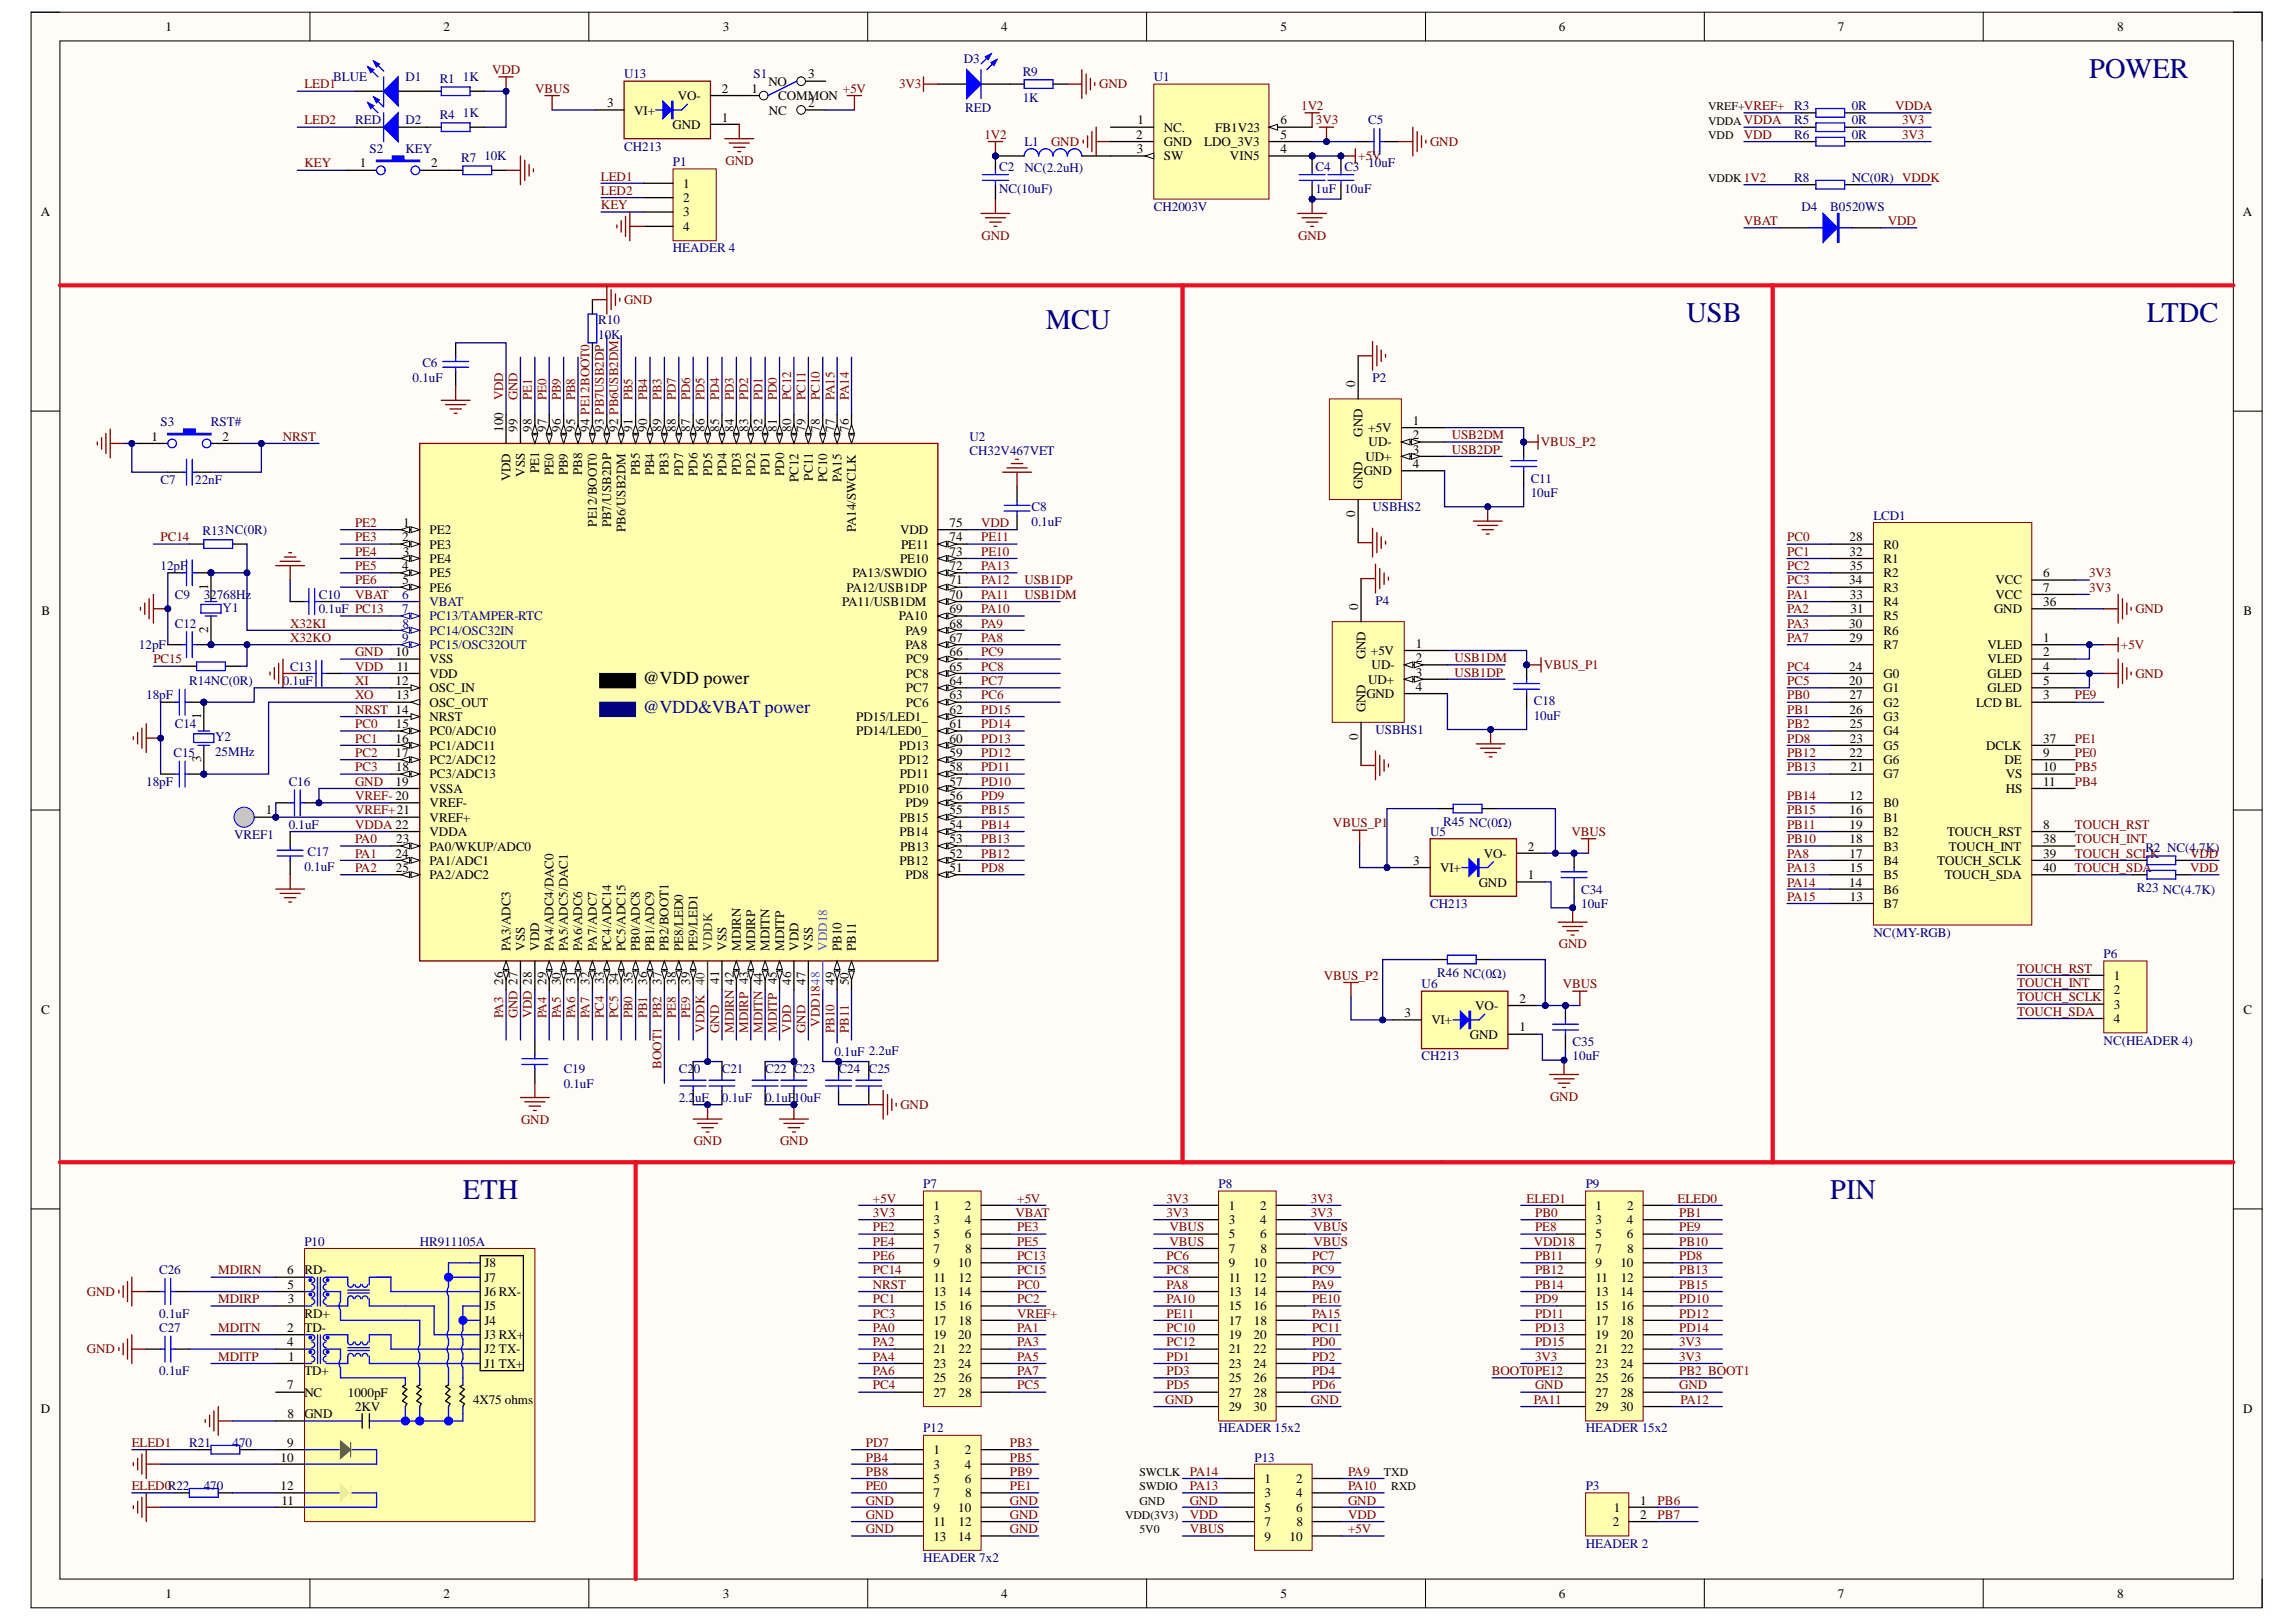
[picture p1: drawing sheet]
<svg xmlns="http://www.w3.org/2000/svg" width="297mm" height="210mm" viewBox="0 0 297 210" stroke-linecap="round" stroke-linejoin="round" font-family="sans-serif">
<defs><g id="words">
<g font-size="3.7" fill="#000080">
<text x="270.3" y="10.1">POWER</text>
<text x="218.2" y="41.7">USB</text>
<text x="277.7" y="41.7">LTDC</text>
<text x="135.3" y="42.6">MCU</text>
<text x="59.9" y="155.2">ETH</text>
<text x="236.8" y="155.2">PIN</text>
</g>
<text font-size="2.4" x="83.2" y="88.5">@VDD power</text>
<text font-size="2.4" fill="#0c0087" x="83.2" y="92.2">@VDD&amp;VBAT power</text>
<g font-size="1.7">
<text x="21.4" y="4">1</text>
<text x="57.4" y="4">2</text>
<text x="93.5" y="4">3</text>
<text x="129.5" y="4">4</text>
<text x="165.6" y="4">5</text>
<text x="201.7" y="4">6</text>
<text x="237.8" y="4">7</text>
<text x="273.9" y="4">8</text>
<text x="93.4" y="12">2</text>
<text x="97.2" y="12">1</text>
<text x="99.4" y="11.1">NO</text>
<text x="104.6" y="10.1">3</text>
<text x="78.5" y="13.9">3</text>
<text x="82.1" y="14.8">VI+</text>
<text x="87" y="16.7">GND</text>
<text x="87.7" y="12.9">VO-</text>
<text x="93.4" y="15.8">1</text>
<text x="99.5" y="14.8">NC</text>
<text x="100.7" y="12.9">COMMON</text>
<text x="104.6" y="13.9">2</text>
<text x="147" y="18">2</text>
<text x="147.2" y="16.1">1</text>
<text x="150.6" y="17">NC.</text>
<text x="157.2" y="17">FB1V23</text>
<text x="165.6" y="18">5</text>
<text x="165.6" y="16.1">6</text>
<text x="46.6" y="21.7">1</text>
<text x="55.8" y="21.7">2</text>
<text x="147.1" y="19.8">3</text>
<text x="150.6" y="20.7">SW</text>
<text x="150.6" y="18.9">GND</text>
<text x="155.8" y="18.9">LDO_3V3</text>
<text x="159.1" y="20.7">VIN5</text>
<text x="165.6" y="19.8">4</text>
<text x="5.3" y="28">A</text>
<text x="88.4" y="24.3">1</text>
<text x="88.4" y="26.2">2</text>
<text x="88.4" y="28">3</text>
<text x="88.4" y="29.9">4</text>
<text x="290.2" y="28">A</text>
<text x="175.3" y="50.1" transform="rotate(-90 175.3 50.1)">0</text>
<text x="19.6" y="57">1</text>
<text x="28.8" y="57">2</text>
<text x="65.1" y="55.9" transform="rotate(-90 65.1 55.9)">100</text>
<text x="67" y="55.9" transform="rotate(-90 67 55.9)">99</text>
<text x="68.8" y="55.9" transform="rotate(-90 68.8 55.9)">98</text>
<text x="70.7" y="55.9" transform="rotate(-90 70.7 55.9)">97</text>
<text x="72.5" y="55.9" transform="rotate(-90 72.5 55.9)">96</text>
<text x="74.4" y="55.9" transform="rotate(-90 74.4 55.9)">95</text>
<text x="76.3" y="55.9" transform="rotate(-90 76.3 55.9)">94 PE12BOOT0</text>
<text x="78.1" y="55.9" transform="rotate(-90 78.1 55.9)">93 PB7USB2DP</text>
<text x="80" y="55.9" transform="rotate(-90 80 55.9)">92 PB6USB2DM</text>
<text x="81.8" y="55.9" transform="rotate(-90 81.8 55.9)">91</text>
<text x="83.7" y="55.9" transform="rotate(-90 83.7 55.9)">90</text>
<text x="85.6" y="55.9" transform="rotate(-90 85.6 55.9)">89</text>
<text x="87.4" y="55.9" transform="rotate(-90 87.4 55.9)">88</text>
<text x="89.3" y="55.9" transform="rotate(-90 89.3 55.9)">87</text>
<text x="91.2" y="55.9" transform="rotate(-90 91.2 55.9)">86</text>
<text x="93.1" y="55.9" transform="rotate(-90 93.1 55.9)">85</text>
<text x="94.9" y="55.9" transform="rotate(-90 94.9 55.9)">84</text>
<text x="96.8" y="55.9" transform="rotate(-90 96.8 55.9)">83</text>
<text x="98.6" y="55.9" transform="rotate(-90 98.6 55.9)">82</text>
<text x="100.5" y="55.9" transform="rotate(-90 100.5 55.9)">81</text>
<text x="102.4" y="55.9" transform="rotate(-90 102.4 55.9)">80</text>
<text x="104.2" y="55.9" transform="rotate(-90 104.2 55.9)">79</text>
<text x="106.1" y="55.9" transform="rotate(-90 106.1 55.9)">78</text>
<text x="107.9" y="55.9" transform="rotate(-90 107.9 55.9)">77</text>
<text x="109.8" y="55.9" transform="rotate(-90 109.8 55.9)">76</text>
<text x="176.3" y="56.5" transform="rotate(-90 176.3 56.5)">GND</text>
<text x="176.6" y="59.6">UD+</text>
<text x="177" y="55.9">+5V</text>
<text x="177.1" y="57.8">UD-</text>
<text x="182.8" y="55">1</text>
<text x="182.8" y="58.7">3</text>
<text x="182.8" y="56.8">2</text>
<text x="66" y="62.3" transform="rotate(-90 66 62.3)">VDD</text>
<text x="67.9" y="61.7" transform="rotate(-90 67.9 61.7)">VSS</text>
<text x="69.8" y="61.3" transform="rotate(-90 69.8 61.3)">PE1</text>
<text x="71.6" y="61.4" transform="rotate(-90 71.6 61.4)">PE0</text>
<text x="73.5" y="61.5" transform="rotate(-90 73.5 61.5)">PB9</text>
<text x="75.3" y="61.5" transform="rotate(-90 75.3 61.5)">PB8</text>
<text x="82.8" y="61.5" transform="rotate(-90 82.8 61.5)">PB5</text>
<text x="84.6" y="61.5" transform="rotate(-90 84.6 61.5)">PB4</text>
<text x="86.5" y="61.4" transform="rotate(-90 86.5 61.4)">PB3</text>
<text x="88.4" y="61.6" transform="rotate(-90 88.4 61.6)">PD7</text>
<text x="90.2" y="61.6" transform="rotate(-90 90.2 61.6)">PD6</text>
<text x="92.1" y="61.6" transform="rotate(-90 92.1 61.6)">PD5</text>
<text x="94" y="61.6" transform="rotate(-90 94 61.6)">PD4</text>
<text x="95.8" y="61.5" transform="rotate(-90 95.8 61.5)">PD3</text>
<text x="97.7" y="61.6" transform="rotate(-90 97.7 61.6)">PD2</text>
<text x="99.6" y="61.5" transform="rotate(-90 99.6 61.5)">PD1</text>
<text x="101.4" y="61.6" transform="rotate(-90 101.4 61.6)">PD0</text>
<text x="103.3" y="62.4" transform="rotate(-90 103.3 62.4)">PC12</text>
<text x="105.2" y="62.2" transform="rotate(-90 105.2 62.2)">PC11</text>
<text x="107" y="62.4" transform="rotate(-90 107 62.4)">PC10</text>
<text x="108.9" y="62.4" transform="rotate(-90 108.9 62.4)">PA15</text>
<text x="176.3" y="63.3" transform="rotate(-90 176.3 63.3)">GND</text>
<text x="176.4" y="61.5">GND</text>
<text x="182.8" y="60.5">4</text>
<text x="52" y="70.1">2</text>
<text x="52.1" y="71.9">3</text>
<text x="52.2" y="68.2">1</text>
<text x="55.6" y="69.1">PE2</text>
<text x="55.6" y="71">PE3</text>
<text x="77.2" y="68.2" transform="rotate(-90 77.2 68.2)">PE12/BOOT0</text>
<text x="79.1" y="68.2" transform="rotate(-90 79.1 68.2)">PB7/USB2DP</text>
<text x="80.9" y="68.8" transform="rotate(-90 80.9 68.8)">PB6/USB2DM</text>
<text x="110.7" y="68.9" transform="rotate(-90 110.7 68.9)">PA14/SWCLK</text>
<text x="116.4" y="69.1">VDD</text>
<text x="116.6" y="71">PE11</text>
<text x="122.8" y="70.1">74</text>
<text x="122.8" y="68.2">75</text>
<text x="122.8" y="71.9">73</text>
<text x="175.3" y="66.9" transform="rotate(-90 175.3 66.9)">0</text>
<text x="239.3" y="70.1">28</text>
<text x="239.3" y="71.9">32</text>
<text x="243.7" y="71">R0</text>
<text x="26.9" y="76.4" transform="rotate(-90 26.9 76.4)">1</text>
<text x="52" y="73.8">4</text>
<text x="52.1" y="75.6">5</text>
<text x="55.6" y="72.8">PE4</text>
<text x="55.6" y="74.7">PE5</text>
<text x="55.6" y="76.6">PE6</text>
<text x="109.5" y="76.6">PA12/USB1DP</text>
<text x="110.3" y="74.7">PA13/SWDIO</text>
<text x="116.4" y="72.8">PE10</text>
<text x="122.8" y="77.5">70</text>
<text x="122.8" y="75.6">71</text>
<text x="122.8" y="73.8">72</text>
<text x="239.2" y="75.6">34</text>
<text x="239.3" y="73.8">35</text>
<text x="239.3" y="77.5">33</text>
<text x="243.7" y="74.7">R2</text>
<text x="243.7" y="72.8">R1</text>
<text x="243.7" y="76.6">R3</text>
<text x="258.1" y="75.6">VCC</text>
<text x="258.1" y="77.5">VCC</text>
<text x="264.3" y="74.7">6</text>
<text x="264.3" y="76.6">7</text>
<text x="5.4" y="79.6">B</text>
<text x="26.9" y="82" transform="rotate(-90 26.9 82)">2</text>
<text x="109" y="78.4">PA11/USB1DM</text>
<text x="116.3" y="80.3">PA10</text>
<text x="117.1" y="82.1">PA9</text>
<text x="122.8" y="83.1">67</text>
<text x="122.8" y="81.2">68</text>
<text x="122.8" y="79.4">69</text>
<text x="175.7" y="79" transform="rotate(-90 175.7 79)">0</text>
<text x="183.2" y="83.8">1</text>
<text x="239.2" y="81.2">30</text>
<text x="239.3" y="83.1">29</text>
<text x="239.4" y="79.4">31</text>
<text x="243.7" y="82.1">R6</text>
<text x="243.7" y="80.3">R5</text>
<text x="243.7" y="78.4">R4</text>
<text x="258" y="79.4">GND</text>
<text x="264.3" y="83.1">1</text>
<text x="264.3" y="78.4">36</text>
<text x="290.3" y="79.6">B</text>
<text x="51.2" y="88.6">12</text>
<text x="51.2" y="84.9">10</text>
<text x="51.4" y="86.8">11</text>
<text x="55.6" y="89.6">OSC_IN</text>
<text x="55.6" y="85.9">VSS</text>
<text x="55.6" y="87.7">VDD</text>
<text x="117.1" y="84">PA8</text>
<text x="117.2" y="89.6">PC7</text>
<text x="117.2" y="87.7">PC8</text>
<text x="117.2" y="85.9">PC9</text>
<text x="122.8" y="88.6">64</text>
<text x="122.8" y="86.8">65</text>
<text x="122.8" y="84.9">66</text>
<text x="176.6" y="85.3" transform="rotate(-90 176.6 85.3)">GND</text>
<text x="177" y="88.5">UD+</text>
<text x="177.4" y="84.8">+5V</text>
<text x="177.4" y="86.6">UD-</text>
<text x="183.2" y="89.4">4</text>
<text x="183.2" y="87.6">3</text>
<text x="183.2" y="85.7">2</text>
<text x="239.2" y="88.6">20</text>
<text x="239.2" y="86.8">24</text>
<text x="243.7" y="89.6">G1</text>
<text x="243.7" y="87.7">G0</text>
<text x="243.7" y="84">R7</text>
<text x="257.1" y="84">VLED</text>
<text x="257.1" y="85.9">VLED</text>
<text x="257.1" y="87.7">GLED</text>
<text x="257.1" y="89.6">GLED</text>
<text x="264.3" y="84.9">2</text>
<text x="264.3" y="86.8">4</text>
<text x="264.3" y="88.6">5</text>
<text x="26" y="93.1" transform="rotate(-90 26 93.1)">1</text>
<text x="51.2" y="94.2">15</text>
<text x="51.3" y="90.5">13</text>
<text x="55.6" y="91.4">OSC_OUT</text>
<text x="55.6" y="93.3">NRST</text>
<text x="55.6" y="95.2">PC0/ADC10</text>
<text x="110.8" y="95.2">PD14/LED0_</text>
<text x="110.8" y="93.3">PD15/LED1_</text>
<text x="117.2" y="91.4">PC6</text>
<text x="122.8" y="90.5">63</text>
<text x="122.8" y="94.2">61</text>
<text x="122.8" y="92.4">62</text>
<text x="175.7" y="95.7" transform="rotate(-90 175.7 95.7)">0</text>
<text x="176.6" y="92.2" transform="rotate(-90 176.6 92.2)">GND</text>
<text x="176.8" y="90.3">GND</text>
<text x="239.3" y="92.4">26</text>
<text x="239.3" y="90.5">27</text>
<text x="239.3" y="94.2">25</text>
<text x="243.7" y="95.2">G4</text>
<text x="243.7" y="93.3">G3</text>
<text x="243.7" y="91.4">G2</text>
<text x="255.7" y="91.4">LCD BL</text>
<text x="264.3" y="90.5">3</text>
<text x="26" y="98.6" transform="rotate(-90 26 98.6)">3</text>
<text x="51.2" y="96.1">16</text>
<text x="51.2" y="97.9">17</text>
<text x="51.2" y="101.7">19</text>
<text x="51.2" y="99.8">18</text>
<text x="55.6" y="97">PC1/ADC11</text>
<text x="55.6" y="98.9">PC2/ADC12</text>
<text x="55.6" y="100.7">PC3/ADC13</text>
<text x="116.3" y="98.9">PD12</text>
<text x="116.3" y="97">PD13</text>
<text x="116.4" y="100.7">PD11</text>
<text x="122.8" y="101.7">57</text>
<text x="122.8" y="99.8">58</text>
<text x="122.8" y="97.9">59</text>
<text x="122.8" y="96.1">60</text>
<text x="239.3" y="97.9">22</text>
<text x="239.3" y="96.1">23</text>
<text x="239.4" y="99.8">21</text>
<text x="243.7" y="100.7">G7</text>
<text x="243.7" y="98.9">G6</text>
<text x="243.7" y="97">G5</text>
<text x="257" y="97">DCLK</text>
<text x="259.3" y="98.9">DE</text>
<text x="259.5" y="100.7">VS</text>
<text x="264.3" y="97.9">9</text>
<text x="264.3" y="99.8">10</text>
<text x="264.3" y="101.7">11</text>
<text x="264.3" y="96.1">37</text>
<text x="34.4" y="105.4">1</text>
<text x="55.6" y="102.6">VSSA</text>
<text x="55.6" y="104.5">VREF-</text>
<text x="55.6" y="106.3">VREF+</text>
<text x="116.3" y="102.6">PD10</text>
<text x="116.4" y="106.3">PB15</text>
<text x="117.1" y="104.5">PD9</text>
<text x="122.8" y="107.2">54</text>
<text x="122.8" y="105.4">55</text>
<text x="122.8" y="103.5">56</text>
<text x="239.3" y="103.5">12</text>
<text x="239.3" y="107.2">19</text>
<text x="239.3" y="105.4">16</text>
<text x="243.7" y="104.5">B0</text>
<text x="243.7" y="106.3">B1</text>
<text x="259.5" y="102.6">HS</text>
<text x="264.3" y="107.2">8</text>
<text x="51.2" y="111">24</text>
<text x="51.2" y="112.9">25</text>
<text x="51.3" y="109.1">23</text>
<text x="55.6" y="108.2">VDDA</text>
<text x="55.6" y="110.1">PA0/WKUP/ADC0</text>
<text x="55.6" y="111.9">PA1/ADC1</text>
<text x="55.6" y="113.8">PA2/ADC2</text>
<text x="116.4" y="111.9">PB12</text>
<text x="116.4" y="108.2">PB14</text>
<text x="116.4" y="110.1">PB13</text>
<text x="117.1" y="113.8">PD8</text>
<text x="122.8" y="111">52</text>
<text x="122.8" y="109.1">53</text>
<text x="122.8" y="112.9">51</text>
<text x="182.8" y="111.9">3</text>
<text x="186.3" y="112.9">VI+</text>
<text x="192" y="111">VO-</text>
<text x="197.7" y="110.1">2</text>
<text x="197.7" y="113.8">1</text>
<text x="239.3" y="111">17</text>
<text x="239.3" y="109.1">18</text>
<text x="239.3" y="112.9">15</text>
<text x="243.7" y="108.2">B2</text>
<text x="243.7" y="113.8">B5</text>
<text x="243.7" y="111.9">B4</text>
<text x="243.7" y="110.1">B3</text>
<text x="250.6" y="111.9">TOUCH_SCLK</text>
<text x="251.6" y="113.8">TOUCH_SDA</text>
<text x="251.9" y="108.2">TOUCH_RST</text>
<text x="252.1" y="110.1">TOUCH_INT</text>
<text x="264.3" y="109.1">38</text>
<text x="264.3" y="111">39</text>
<text x="264.3" y="112.9">40</text>
<text x="191.3" y="114.7">GND</text>
<text x="239.2" y="114.7">14</text>
<text x="239.3" y="116.6">13</text>
<text x="243.7" y="117.5">B7</text>
<text x="243.7" y="115.7">B6</text>
<text x="66" y="123" transform="rotate(-90 66 123)">PA3/ADC3</text>
<text x="67.9" y="123" transform="rotate(-90 67.9 123)">VSS</text>
<text x="69.8" y="123" transform="rotate(-90 69.8 123)">VDD</text>
<text x="71.6" y="123" transform="rotate(-90 71.6 123)">PA4/ADC4/DAC0</text>
<text x="73.5" y="123" transform="rotate(-90 73.5 123)">PA5/ADC5/DAC1</text>
<text x="75.3" y="123" transform="rotate(-90 75.3 123)">PA6/ADC6</text>
<text x="77.2" y="123" transform="rotate(-90 77.2 123)">PA7/ADC7</text>
<text x="79.1" y="123" transform="rotate(-90 79.1 123)">PC4/ADC14</text>
<text x="80.9" y="123" transform="rotate(-90 80.9 123)">PC5/ADC15</text>
<text x="82.8" y="123" transform="rotate(-90 82.8 123)">PB0/ADC8</text>
<text x="84.6" y="123" transform="rotate(-90 84.6 123)">PB1/ADC9</text>
<text x="86.5" y="123" transform="rotate(-90 86.5 123)">PB2/BOOT1</text>
<text x="88.4" y="123" transform="rotate(-90 88.4 123)">PE8/LED0</text>
<text x="90.2" y="123" transform="rotate(-90 90.2 123)">PE9/LED1</text>
<text x="94" y="123" transform="rotate(-90 94 123)">VSS</text>
<text x="95.8" y="123" transform="rotate(-90 95.8 123)">MDIRN</text>
<text x="97.7" y="123" transform="rotate(-90 97.7 123)">MDIRP</text>
<text x="99.6" y="123" transform="rotate(-90 99.6 123)">MDITN</text>
<text x="101.4" y="123" transform="rotate(-90 101.4 123)">MDITP</text>
<text x="103.3" y="123" transform="rotate(-90 103.3 123)">VDD</text>
<text x="105.2" y="123" transform="rotate(-90 105.2 123)">VSS</text>
<text x="108.9" y="123" transform="rotate(-90 108.9 123)">PB10</text>
<text x="110.7" y="123" transform="rotate(-90 110.7 123)">PB11</text>
<text x="5.3" y="131.2">C</text>
<text x="65.1" y="127.4" transform="rotate(-90 65.1 127.4)">26</text>
<text x="70.7" y="127.4" transform="rotate(-90 70.7 127.4)">29</text>
<text x="72.5" y="127.4" transform="rotate(-90 72.5 127.4)">30</text>
<text x="74.4" y="127.3" transform="rotate(-90 74.4 127.3)">31</text>
<text x="76.3" y="127.4" transform="rotate(-90 76.3 127.4)">32</text>
<text x="78.1" y="127.4" transform="rotate(-90 78.1 127.4)">33</text>
<text x="80" y="127.5" transform="rotate(-90 80 127.5)">34</text>
<text x="81.8" y="127.4" transform="rotate(-90 81.8 127.4)">35</text>
<text x="83.7" y="127.4" transform="rotate(-90 83.7 127.4)">36</text>
<text x="85.6" y="127.4" transform="rotate(-90 85.6 127.4)">37</text>
<text x="87.4" y="127.4" transform="rotate(-90 87.4 127.4)">38</text>
<text x="89.3" y="127.4" transform="rotate(-90 89.3 127.4)">39</text>
<text x="93.1" y="127.3" transform="rotate(-90 93.1 127.3)">41</text>
<text x="102.4" y="127.4" transform="rotate(-90 102.4 127.4)">46</text>
<text x="104.2" y="127.4" transform="rotate(-90 104.2 127.4)">47</text>
<text x="107.9" y="127.4" transform="rotate(-90 107.9 127.4)">49</text>
<text x="109.8" y="127.4" transform="rotate(-90 109.8 127.4)">50</text>
<text x="181.7" y="131.6">3</text>
<text x="190.9" y="130.7">VO-</text>
<text x="196.6" y="129.8">2</text>
<text x="273.5" y="126.8">1</text>
<text x="273.5" y="128.7">2</text>
<text x="273.5" y="130.5">3</text>
<text x="290.3" y="131.2">C</text>
<text x="185.2" y="132.6">VI+</text>
<text x="190.2" y="134.4">GND</text>
<text x="196.6" y="133.5">1</text>
<text x="273.5" y="132.4">4</text>
<text x="120.8" y="156.6">1</text>
<text x="120.8" y="158.4">3</text>
<text x="120.8" y="160.3">5</text>
<text x="124.8" y="156.6">2</text>
<text x="124.8" y="158.4">4</text>
<text x="124.8" y="160.3">6</text>
<text x="159" y="156.6">1</text>
<text x="159" y="158.4">3</text>
<text x="159" y="160.3">5</text>
<text x="163" y="156.6">2</text>
<text x="163" y="158.4">4</text>
<text x="163" y="160.3">6</text>
<text x="206.4" y="156.6">1</text>
<text x="206.4" y="158.4">3</text>
<text x="206.4" y="160.3">5</text>
<text x="210.5" y="158.4">4</text>
<text x="210.5" y="160.3">6</text>
<text x="210.5" y="156.6">2</text>
<text x="37.1" y="164.9">6</text>
<text x="37.2" y="166.8">5</text>
<text x="39.4" y="164.9">RD-</text>
<text x="62.7" y="164">J8</text>
<text x="62.7" y="165.9">J7</text>
<text x="62.7" y="167.7">J6 RX-</text>
<text x="120.8" y="162.1">7</text>
<text x="120.8" y="164">9</text>
<text x="120.8" y="165.9">11</text>
<text x="120.8" y="167.7">13</text>
<text x="124" y="164">10</text>
<text x="124" y="167.7">14</text>
<text x="124" y="165.9">12</text>
<text x="124.9" y="162.1">8</text>
<text x="159" y="162.1">7</text>
<text x="159" y="164">9</text>
<text x="159" y="165.9">11</text>
<text x="159" y="167.7">13</text>
<text x="162.2" y="164">10</text>
<text x="162.2" y="165.9">12</text>
<text x="162.2" y="167.7">14</text>
<text x="163.1" y="162.1">8</text>
<text x="206.4" y="162.1">7</text>
<text x="206.4" y="164">9</text>
<text x="206.4" y="165.9">11</text>
<text x="206.4" y="167.7">13</text>
<text x="209.6" y="164">10</text>
<text x="209.6" y="167.7">14</text>
<text x="209.7" y="165.9">12</text>
<text x="210.5" y="162.1">8</text>
<text x="37.1" y="172.4">2</text>
<text x="37.2" y="168.6">3</text>
<text x="39.4" y="170.5">RD+</text>
<text x="39.4" y="172.4">TD-</text>
<text x="62.7" y="169.6">J5</text>
<text x="62.7" y="171.4">J4</text>
<text x="62.7" y="173.3">J3 RX+</text>
<text x="120.8" y="169.6">15</text>
<text x="120.8" y="171.4">17</text>
<text x="120.8" y="173.3">19</text>
<text x="124" y="173.3">20</text>
<text x="124" y="169.6">16</text>
<text x="124" y="171.4">18</text>
<text x="159" y="169.6">15</text>
<text x="159" y="171.4">17</text>
<text x="159" y="173.3">19</text>
<text x="162.2" y="169.6">16</text>
<text x="162.2" y="173.3">20</text>
<text x="162.2" y="171.4">18</text>
<text x="206.4" y="169.6">15</text>
<text x="206.4" y="171.4">17</text>
<text x="206.4" y="173.3">19</text>
<text x="209.6" y="173.3">20</text>
<text x="209.7" y="169.6">16</text>
<text x="209.7" y="171.4">18</text>
<text x="37.1" y="174.2">4</text>
<text x="37.1" y="179.8">7</text>
<text x="37.3" y="176.1">1</text>
<text x="39.4" y="177.9">TD+</text>
<text x="62.7" y="175.1">J2 TX-</text>
<text x="62.7" y="177">J1 TX+</text>
<text x="120.8" y="175.1">21</text>
<text x="120.8" y="177">23</text>
<text x="120.8" y="178.9">25</text>
<text x="124" y="177">24</text>
<text x="124" y="175.1">22</text>
<text x="124" y="178.9">26</text>
<text x="159" y="175.1">21</text>
<text x="159" y="177">23</text>
<text x="159" y="178.9">25</text>
<text x="162.2" y="175.1">22</text>
<text x="162.2" y="177">24</text>
<text x="162.2" y="178.9">26</text>
<text x="206.4" y="175.1">21</text>
<text x="206.4" y="177">23</text>
<text x="206.4" y="178.9">25</text>
<text x="209.6" y="177">24</text>
<text x="209.7" y="175.1">22</text>
<text x="209.7" y="178.9">26</text>
<text x="5.3" y="182.8">D</text>
<text x="37.2" y="183.5">8</text>
<text x="39.4" y="180.7">NC</text>
<text x="39.4" y="183.5">GND</text>
<text x="45" y="180.7">1000pF</text>
<text x="45.9" y="182.6">2KV</text>
<text x="61.2" y="181.7">4X75 ohms</text>
<text x="120.8" y="180.7">27</text>
<text x="124" y="180.7">28</text>
<text x="159" y="180.7">27</text>
<text x="159" y="182.6">29</text>
<text x="162.2" y="182.6">30</text>
<text x="162.2" y="180.7">28</text>
<text x="206.4" y="180.7">27</text>
<text x="206.4" y="182.6">29</text>
<text x="209.6" y="182.6">30</text>
<text x="209.7" y="180.7">28</text>
<text x="290.2" y="182.8">D</text>
<text x="36.3" y="189.1">10</text>
<text x="37.1" y="187.2">9</text>
<text x="120.8" y="188.2">1</text>
<text x="120.8" y="190.1">3</text>
<text x="120.8" y="191.9">5</text>
<text x="124.8" y="188.2">2</text>
<text x="124.8" y="190.1">4</text>
<text x="124.8" y="191.9">6</text>
<text x="163.6" y="191.9">1</text>
<text x="167.7" y="191.9">2</text>
<text x="36.3" y="192.9">12</text>
<text x="36.4" y="194.7">11</text>
<text x="120.8" y="193.8">7</text>
<text x="120.8" y="195.6">9</text>
<text x="120.8" y="197.5">11</text>
<text x="124" y="195.6">10</text>
<text x="124" y="197.5">12</text>
<text x="124.9" y="193.8">8</text>
<text x="163.6" y="193.8">3</text>
<text x="163.6" y="195.6">5</text>
<text x="163.6" y="197.5">7</text>
<text x="167.7" y="193.8">4</text>
<text x="167.7" y="195.6">6</text>
<text x="167.7" y="197.5">8</text>
<text x="208.7" y="197.5">2</text>
<text x="208.8" y="195.6">1</text>
<text x="212.2" y="194.7">1</text>
<text x="212.2" y="196.6">2</text>
<text x="120.8" y="199.4">13</text>
<text x="124" y="199.4">14</text>
<text x="163.6" y="199.4">9</text>
<text x="166.8" y="199.4">10</text>
<text x="21.4" y="206.8">1</text>
<text x="57.4" y="206.8">2</text>
<text x="93.5" y="206.8">3</text>
<text x="129.5" y="206.8">4</text>
<text x="165.6" y="206.8">5</text>
<text x="201.7" y="206.8">6</text>
<text x="237.8" y="206.8">7</text>
<text x="273.9" y="206.8">8</text>
</g>
<g font-size="1.7" fill="#800000">
<text x="39.4" y="11.4">LED1</text>
<text x="63.7" y="9.6">VDD</text>
<text x="69.2" y="12">VBUS</text>
<text x="109" y="12">+5V</text>
<text x="116.3" y="11.4">3V3</text>
<text x="142.2" y="11.4">GND</text>
<text x="39.4" y="16.1">LED2</text>
<text x="127.4" y="18">1V2</text>
<text x="168.3" y="14.2">1V2</text>
<text x="170.3" y="16.1">3V3</text>
<text x="225.6" y="18">VDD</text>
<text x="245.2" y="14.2">VDDA</text>
<text x="246.1" y="16.1">3V3</text>
<text x="246.1" y="18">3V3</text>
<text x="39.4" y="21.7">KEY</text>
<text x="77.7" y="23.4">LED1</text>
<text x="93.9" y="21.3">GND</text>
<text x="136" y="18.9">GND</text>
<text x="175.7" y="20.7">+5V</text>
<text x="185" y="18.9">GND</text>
<text x="77.7" y="25.2">LED2</text>
<text x="77.7" y="27.1">KEY</text>
<text x="225.6" y="29.1">VBAT</text>
<text x="244.2" y="29.1">VDD</text>
<text x="127" y="31">GND</text>
<text x="168" y="31">GND</text>
<text x="80.7" y="39.4">GND</text>
<text x="65.1" y="51.8" transform="rotate(-90 65.1 51.8)">VDD</text>
<text x="67" y="51.8" transform="rotate(-90 67 51.8)">GND</text>
<text x="68.8" y="51.8" transform="rotate(-90 68.8 51.8)">PE1</text>
<text x="70.7" y="51.8" transform="rotate(-90 70.7 51.8)">PE0</text>
<text x="72.5" y="51.8" transform="rotate(-90 72.5 51.8)">PB9</text>
<text x="74.4" y="51.8" transform="rotate(-90 74.4 51.8)">PB8</text>
<text x="81.8" y="51.8" transform="rotate(-90 81.8 51.8)">PB5</text>
<text x="83.7" y="51.8" transform="rotate(-90 83.7 51.8)">PB4</text>
<text x="85.6" y="51.8" transform="rotate(-90 85.6 51.8)">PB3</text>
<text x="87.4" y="51.8" transform="rotate(-90 87.4 51.8)">PD7</text>
<text x="89.3" y="51.8" transform="rotate(-90 89.3 51.8)">PD6</text>
<text x="91.2" y="51.8" transform="rotate(-90 91.2 51.8)">PD5</text>
<text x="93.1" y="51.8" transform="rotate(-90 93.1 51.8)">PD4</text>
<text x="94.9" y="51.8" transform="rotate(-90 94.9 51.8)">PD3</text>
<text x="96.8" y="51.8" transform="rotate(-90 96.8 51.8)">PD2</text>
<text x="98.6" y="51.8" transform="rotate(-90 98.6 51.8)">PD1</text>
<text x="100.5" y="51.8" transform="rotate(-90 100.5 51.8)">PD0</text>
<text x="102.4" y="51.8" transform="rotate(-90 102.4 51.8)">PC12</text>
<text x="104.2" y="51.8" transform="rotate(-90 104.2 51.8)">PC11</text>
<text x="106.1" y="51.8" transform="rotate(-90 106.1 51.8)">PC10</text>
<text x="107.9" y="51.8" transform="rotate(-90 107.9 51.8)">PA15</text>
<text x="109.8" y="51.8" transform="rotate(-90 109.8 51.8)">PA14</text>
<text x="36.6" y="57">NRST</text>
<text x="187.8" y="58.7">USB2DP</text>
<text x="187.8" y="56.8">USB2DM</text>
<text x="199.4" y="57.8">VBUS_P2</text>
<text x="20.8" y="70.1">PC14</text>
<text x="45.9" y="68.2">PE2</text>
<text x="45.9" y="70.1">PE3</text>
<text x="45.9" y="71.9">PE4</text>
<text x="126.9" y="70.1">PE11</text>
<text x="126.9" y="68.2">VDD</text>
<text x="126.9" y="71.9">PE10</text>
<text x="231.2" y="70.1">PC0</text>
<text x="231.2" y="71.9">PC1</text>
<text x="45.9" y="77.5">VBAT</text>
<text x="45.9" y="73.8">PE5</text>
<text x="45.9" y="75.6">PE6</text>
<text x="126.9" y="73.8">PA13</text>
<text x="126.9" y="75.6">PA12</text>
<text x="126.9" y="77.5">PA11</text>
<text x="132.5" y="75.6">USB1DP</text>
<text x="132.5" y="77.5">USB1DM</text>
<text x="231.2" y="77.5">PA1</text>
<text x="231.2" y="75.6">PC3</text>
<text x="231.2" y="73.8">PC2</text>
<text x="270.3" y="74.7">3V3</text>
<text x="270.3" y="76.6">3V3</text>
<text x="37.5" y="83.1">X32KO</text>
<text x="37.5" y="81.2">X32KI</text>
<text x="126.9" y="83.1">PA8</text>
<text x="126.9" y="79.4">PA10</text>
<text x="126.9" y="81.2">PA9</text>
<text x="231.2" y="83.1">PA7</text>
<text x="231.2" y="81.2">PA3</text>
<text x="231.2" y="79.4">PA2</text>
<text x="276.3" y="79.4">GND</text>
<text x="19.8" y="85.9">PC15</text>
<text x="45.9" y="84.9">GND</text>
<text x="45.9" y="86.8">VDD</text>
<text x="45.9" y="88.6">XI</text>
<text x="126.9" y="84.9">PC9</text>
<text x="126.9" y="86.8">PC8</text>
<text x="126.9" y="88.6">PC7</text>
<text x="188.2" y="85.7">USB1DM</text>
<text x="188.2" y="87.6">USB1DP</text>
<text x="199.7" y="86.6">VBUS_P1</text>
<text x="231.2" y="86.8">PC4</text>
<text x="231.2" y="88.6">PC5</text>
<text x="274.4" y="84">+5V</text>
<text x="276.3" y="87.7">GND</text>
<text x="45.9" y="90.5">XO</text>
<text x="45.9" y="92.4">NRST 14</text>
<text x="45.9" y="94.2">PC0</text>
<text x="126.9" y="90.5">PC6</text>
<text x="126.9" y="94.2">PD14</text>
<text x="126.9" y="92.4">PD15</text>
<text x="231.2" y="94.2">PB2</text>
<text x="231.2" y="92.4">PB1</text>
<text x="231.2" y="90.5">PB0</text>
<text x="268.4" y="90.5">PE9</text>
<text x="45.9" y="101.7">GND</text>
<text x="45.9" y="96.1">PC1</text>
<text x="45.9" y="97.9">PC2</text>
<text x="45.9" y="99.8">PC3</text>
<text x="126.9" y="101.7">PD10</text>
<text x="126.9" y="99.8">PD11</text>
<text x="126.9" y="97.9">PD12</text>
<text x="126.9" y="96.1">PD13</text>
<text x="231.2" y="99.8">PB13</text>
<text x="231.2" y="97.9">PB12</text>
<text x="231.2" y="96.1">PD8</text>
<text x="268.4" y="97.9">PE0</text>
<text x="268.4" y="99.8">PB5</text>
<text x="268.4" y="101.7">PB4</text>
<text x="268.4" y="96.1">PE1</text>
<text x="45.9" y="107.2">VDDA 22</text>
<text x="45.9" y="105.4">VREF+21</text>
<text x="45.9" y="103.5">VREF- 20</text>
<text x="126.9" y="103.5">PD9</text>
<text x="126.9" y="107.2">PB14</text>
<text x="126.9" y="105.4">PB15</text>
<text x="172.5" y="107.1">VBUS_P1</text>
<text x="231.2" y="103.5">PB14</text>
<text x="231.2" y="105.4">PB15</text>
<text x="231.2" y="107.2">PB11</text>
<text x="268.4" y="107.2">TOUCH_RST</text>
<text x="45.9" y="109.1">PA0</text>
<text x="45.9" y="111">PA1</text>
<text x="45.9" y="112.9">PA2</text>
<text x="126.9" y="112.9">PD8</text>
<text x="126.9" y="111">PB12</text>
<text x="126.9" y="109.1">PB13</text>
<text x="203.3" y="108.2">VBUS</text>
<text x="231.2" y="112.9">PA13</text>
<text x="231.2" y="111">PA8</text>
<text x="231.2" y="109.1">PB10</text>
<text x="268.4" y="109.1">TOUCH_INT</text>
<text x="268.4" y="111">TOUCH_SCLK</text>
<text x="268.4" y="112.9">TOUCH_SDA</text>
<text x="283.4" y="111">VDD</text>
<text x="283.4" y="112.9">VDD</text>
<text x="231.2" y="116.6">PA15</text>
<text x="231.2" y="114.7">PA14</text>
<text x="201.7" y="122.7">GND</text>
<text x="261" y="125.9">TOUCH_RST</text>
<text x="65.1" y="131.8" transform="rotate(-90 65.1 131.8)">PA3</text>
<text x="67" y="131.8" transform="rotate(-90 67 131.8)">GND 27</text>
<text x="68.8" y="131.8" transform="rotate(-90 68.8 131.8)">VDD 28</text>
<text x="70.7" y="131.8" transform="rotate(-90 70.7 131.8)">PA4</text>
<text x="72.5" y="131.8" transform="rotate(-90 72.5 131.8)">PA5</text>
<text x="74.4" y="131.8" transform="rotate(-90 74.4 131.8)">PA6</text>
<text x="76.3" y="131.8" transform="rotate(-90 76.3 131.8)">PA7</text>
<text x="78.1" y="131.8" transform="rotate(-90 78.1 131.8)">PC4</text>
<text x="80" y="131.8" transform="rotate(-90 80 131.8)">PC5</text>
<text x="81.8" y="131.8" transform="rotate(-90 81.8 131.8)">PB0</text>
<text x="83.7" y="131.8" transform="rotate(-90 83.7 131.8)">PB1</text>
<text x="87.4" y="131.8" transform="rotate(-90 87.4 131.8)">PE8</text>
<text x="89.3" y="131.8" transform="rotate(-90 89.3 131.8)">PE9</text>
<text x="171.3" y="126.8">VBUS_P2</text>
<text x="202.2" y="127.9">VBUS</text>
<text x="261" y="127.7">TOUCH_INT</text>
<text x="261" y="129.6">TOUCH_SCLK</text>
<text x="261" y="131.5">TOUCH_SDA</text>
<text x="91.2" y="133.7" transform="rotate(-90 91.2 133.7)">VDDK</text>
<text x="93.1" y="133.7" transform="rotate(-90 93.1 133.7)">GND</text>
<text x="94.9" y="133.7" transform="rotate(-90 94.9 133.7)">MDIRN 42</text>
<text x="96.8" y="133.7" transform="rotate(-90 96.8 133.7)">MDIRP 43</text>
<text x="98.6" y="133.7" transform="rotate(-90 98.6 133.7)">MDITN 44</text>
<text x="100.5" y="133.7" transform="rotate(-90 100.5 133.7)">MDITP 45</text>
<text x="102.4" y="133.7" transform="rotate(-90 102.4 133.7)">VDD</text>
<text x="104.2" y="133.7" transform="rotate(-90 104.2 133.7)">GND</text>
<text x="106.1" y="132.9" transform="rotate(-90 106.1 132.9)">VDD1848</text>
<text x="107.9" y="133.7" transform="rotate(-90 107.9 133.7)">PB10</text>
<text x="109.8" y="133.7" transform="rotate(-90 109.8 133.7)">PB11</text>
<text x="85.6" y="138.3" transform="rotate(-90 85.6 138.3)">BOOT1 PB2</text>
<text x="116.5" y="143.5">GND</text>
<text x="200.5" y="142.4">GND</text>
<text x="67.4" y="145.4">GND</text>
<text x="89.8" y="148.2">GND</text>
<text x="100.9" y="148.2">GND</text>
<text x="112.9" y="155.6">+5V</text>
<text x="131.6" y="155.6">+5V</text>
<text x="150.9" y="155.6">3V3</text>
<text x="169.6" y="155.6">3V3</text>
<text x="197.5" y="155.6">ELED1</text>
<text x="217" y="155.6">ELED0</text>
<text x="112.9" y="159.3">PE2</text>
<text x="112.9" y="161.2">PE4</text>
<text x="112.9" y="157.5">3V3</text>
<text x="131.4" y="157.5">VBAT</text>
<text x="131.6" y="159.3">PE3</text>
<text x="131.6" y="161.2">PE5</text>
<text x="150.9" y="157.5">3V3</text>
<text x="151.3" y="159.3">VBUS</text>
<text x="151.3" y="161.2">VBUS</text>
<text x="169.6" y="157.5">3V3</text>
<text x="169.9" y="159.3">VBUS</text>
<text x="169.9" y="161.2">VBUS</text>
<text x="198.4" y="161.2">VDD18</text>
<text x="198.6" y="157.5">PB0</text>
<text x="198.6" y="159.3">PE8</text>
<text x="217.2" y="157.5">PB1</text>
<text x="217.2" y="159.3">PE9</text>
<text x="217.2" y="161.2">PB10</text>
<text x="11.3" y="167.7">GND</text>
<text x="28.2" y="164.9">MDIRN</text>
<text x="112.9" y="163.1">PE6</text>
<text x="112.9" y="164.9">PC14</text>
<text x="112.9" y="166.8">NRST</text>
<text x="131.6" y="163.1">PC13</text>
<text x="131.6" y="164.9">PC15</text>
<text x="131.6" y="166.8">PC0</text>
<text x="150.9" y="163.1">PC6</text>
<text x="150.9" y="164.9">PC8</text>
<text x="150.9" y="166.8">PA8</text>
<text x="169.7" y="163.1">PC7</text>
<text x="169.7" y="164.9">PC9</text>
<text x="169.7" y="166.8">PA9</text>
<text x="198.6" y="163.1">PB11</text>
<text x="198.6" y="164.9">PB12</text>
<text x="198.6" y="166.8">PB14</text>
<text x="217.2" y="164.9">PB13</text>
<text x="217.2" y="166.8">PB15</text>
<text x="217.2" y="163.1">PD8</text>
<text x="28.2" y="168.6">MDIRP</text>
<text x="28.2" y="172.4">MDITN</text>
<text x="112.9" y="168.6">PC1</text>
<text x="112.9" y="170.5">PC3</text>
<text x="112.9" y="172.4">PA0</text>
<text x="131.6" y="168.6">PC2</text>
<text x="131.6" y="172.4">PA1</text>
<text x="131.6" y="170.5">VREF+</text>
<text x="150.9" y="168.6">PA10</text>
<text x="150.9" y="172.4">PC10</text>
<text x="150.9" y="170.5">PE11</text>
<text x="169.7" y="170.5">PA15</text>
<text x="169.7" y="172.4">PC11</text>
<text x="169.7" y="168.6">PE10</text>
<text x="198.6" y="168.6">PD9</text>
<text x="198.6" y="170.5">PD11</text>
<text x="198.6" y="172.4">PD13</text>
<text x="217.2" y="168.6">PD10</text>
<text x="217.2" y="170.5">PD12</text>
<text x="217.2" y="172.4">PD14</text>
<text x="11.3" y="175.1">GND</text>
<text x="28.2" y="176.1">MDITP</text>
<text x="112.9" y="174.2">PA2</text>
<text x="112.9" y="176.1">PA4</text>
<text x="112.9" y="177.9">PA6</text>
<text x="112.9" y="179.8">PC4</text>
<text x="131.6" y="174.2">PA3</text>
<text x="131.6" y="176.1">PA5</text>
<text x="131.6" y="177.9">PA7</text>
<text x="131.6" y="179.8">PC5</text>
<text x="150.9" y="174.2">PC12</text>
<text x="150.9" y="176.1">PD1</text>
<text x="150.9" y="177.9">PD3</text>
<text x="150.9" y="179.8">PD5</text>
<text x="169.7" y="174.2">PD0</text>
<text x="169.7" y="176.1">PD2</text>
<text x="169.7" y="177.9">PD4</text>
<text x="169.7" y="179.8">PD6</text>
<text x="193" y="177.9">BOOT0PE12</text>
<text x="198.6" y="174.2">PD15</text>
<text x="198.6" y="179.8">GND</text>
<text x="198.6" y="176.1">3V3</text>
<text x="217.2" y="177.9">PB2 BOOT1</text>
<text x="217.2" y="179.8">GND</text>
<text x="217.2" y="176.1">3V3</text>
<text x="217.2" y="174.2">3V3</text>
<text x="150.8" y="181.7">GND</text>
<text x="169.6" y="181.7">GND</text>
<text x="198.4" y="181.7">PA11</text>
<text x="217.4" y="181.7">PA12</text>
<text x="17" y="187.2">ELED1</text>
<text x="112" y="187.2">PD7</text>
<text x="112" y="189.1">PB4</text>
<text x="112" y="191">PB8</text>
<text x="130.7" y="187.2">PB3</text>
<text x="130.7" y="189.1">PB5</text>
<text x="130.7" y="191">PB9</text>
<text x="153.9" y="191">PA14</text>
<text x="174.4" y="191">PA9</text>
<text x="17" y="192.9">ELED0R22</text>
<text x="112" y="196.6">GND</text>
<text x="112" y="192.9">PE0</text>
<text x="112" y="194.7">GND</text>
<text x="130.7" y="196.6">GND</text>
<text x="130.7" y="192.9">PE1</text>
<text x="130.7" y="194.7">GND</text>
<text x="153.9" y="192.9">PA13</text>
<text x="153.9" y="194.7">GND</text>
<text x="153.9" y="196.6">VDD</text>
<text x="174.4" y="192.9">PA10</text>
<text x="174.4" y="194.7">GND</text>
<text x="174.4" y="196.6">VDD</text>
<text x="214.5" y="194.7">PB6</text>
<text x="214.5" y="196.6">PB7</text>
<text x="112" y="198.4">GND</text>
<text x="130.7" y="198.4">GND</text>
<text x="153.9" y="198.4">VBUS</text>
<text x="174.4" y="198.4">+5V</text>
</g>
<g font-size="1.7" fill="#000080">
<text x="43.1" y="10.5">BLUE</text>
<text x="52.5" y="10.5">D1</text>
<text x="56.9" y="10.7">R1</text>
<text x="59.9" y="10.5">1K</text>
<text x="80.7" y="10.1">U13</text>
<text x="97.5" y="10.1">S1</text>
<text x="124.7" y="8.1">D3</text>
<text x="132.3" y="9.8">R9</text>
<text x="149.3" y="10.5">U1</text>
<text x="45.9" y="16.1">RED</text>
<text x="52.5" y="16.1">D2</text>
<text x="56.9" y="15.4">R4</text>
<text x="59.9" y="15.2">1K</text>
<text x="124.9" y="14.4">RED</text>
<text x="132.3" y="13.1">1K</text>
<text x="177" y="16.1">C5</text>
<text x="232.1" y="14.2">R3</text>
<text x="232.1" y="16.1">R5</text>
<text x="232.1" y="18">R6</text>
<text x="239.6" y="14.2">0R</text>
<text x="239.6" y="16.1">0R</text>
<text x="239.6" y="18">0R</text>
<text x="47.8" y="19.8">S2</text>
<text x="52.5" y="19.8">KEY</text>
<text x="59.7" y="21">R7</text>
<text x="62.7" y="20.7">10K</text>
<text x="80.7" y="19.5">CH213</text>
<text x="87.1" y="21.5">P1</text>
<text x="129.3" y="22.1">C2</text>
<text x="132.5" y="18.9">L1</text>
<text x="132.5" y="22.3">NC(2.2uH)</text>
<text x="170.2" y="22.1">C4</text>
<text x="173.9" y="22.1">C3</text>
<text x="177" y="21.7">10uF</text>
<text x="232.1" y="23.5">R8</text>
<text x="239.6" y="23.5">NC(0R) VDDK</text>
<text x="129.3" y="24.9">NC(10uF)</text>
<text x="149.3" y="27.3">CH2003V</text>
<text x="170.2" y="24.9">1uF 10uF</text>
<text x="233.1" y="27.3">D4</text>
<text x="236.8" y="27.3">B0520WS</text>
<text x="87.1" y="32.7">HEADER 4</text>
<text x="77.4" y="42">R10</text>
<text x="54.6" y="47.5">C6</text>
<text x="77.4" y="43.8">10K</text>
<text x="53.4" y="49.4">0.1uF</text>
<text x="177.6" y="49.4">P2</text>
<text x="20.8" y="55.2">S3</text>
<text x="27.3" y="55.2">RST#</text>
<text x="125.4" y="57">U2</text>
<text x="125.4" y="58.9">CH32V467VET</text>
<text x="20.8" y="62.6">C7</text>
<text x="25.3" y="62.6">22nF</text>
<text x="198" y="62.5">C11</text>
<text x="198" y="64.3">10uF</text>
<text x="26.2" y="69.3">R13NC(0R)</text>
<text x="133.5" y="66.2">C8</text>
<text x="133.5" y="68">0.1uF</text>
<text x="177.6" y="66.2">USBHS2</text>
<text x="242.4" y="67.3">LCD1</text>
<text x="20.8" y="73.8">12pF</text>
<text x="22.6" y="77.5">C9</text>
<text x="26.4" y="77.5">32768Hz</text>
<text x="41.2" y="77.5">C10</text>
<text x="22.6" y="81.2">C12</text>
<text x="28.8" y="79.2">Y1</text>
<text x="41.2" y="79.4">0.1uF PC13</text>
<text x="178" y="78.3">P4</text>
<text x="18" y="84">12pF</text>
<text x="24.5" y="88.6">R14NC(0R)</text>
<text x="36.6" y="88.6">0.1uF</text>
<text x="37.5" y="86.8">C13</text>
<text x="18.9" y="90.5">18pF</text>
<text x="22.6" y="94.2">C14</text>
<text x="27.8" y="95.9">Y2</text>
<text x="178" y="95">USBHS1</text>
<text x="198.4" y="91.3">C18</text>
<text x="198.4" y="93.1">10uF</text>
<text x="18.9" y="101.7">18pF</text>
<text x="22.5" y="97.9">C15</text>
<text x="27.8" y="97.8">25MHz</text>
<text x="37.3" y="101.7">C16</text>
<text x="37.3" y="107.2">0.1uF</text>
<text x="186.7" y="106.9">R45 NC(0Ω)</text>
<text x="30.3" y="108.6">VREF1</text>
<text x="39.4" y="112.7">0.1uF</text>
<text x="39.8" y="110.8">C17</text>
<text x="185" y="108.2">U5</text>
<text x="277.6" y="110.2">R2 NC(4.7K)</text>
<text x="185" y="117.5">CH213</text>
<text x="204.6" y="115.7">C34</text>
<text x="204.6" y="117.5">10uF</text>
<text x="276.5" y="115.4">R23 NC(4.7K)</text>
<text x="242.4" y="121.2">NC(MY-RGB)</text>
<text x="272.2" y="124">P6</text>
<text x="183.9" y="127.9">U6</text>
<text x="185.9" y="126.4">R46 NC(0Ω)</text>
<text x="107.9" y="136.7">0.1uF 2.2uF</text>
<text x="183.9" y="137.2">CH213</text>
<text x="203.5" y="135.3">C35</text>
<text x="203.5" y="137.2">10uF</text>
<text x="272.2" y="135.2">NC(HEADER 4)</text>
<text x="72.9" y="138.9">C19</text>
<text x="72.9" y="140.8">0.1uF</text>
<text x="87.8" y="138.9">C20</text>
<text x="87.8" y="142.6">2.2uF</text>
<text x="93.4" y="138.9">C21</text>
<text x="93.4" y="142.6">0.1uF</text>
<text x="99" y="138.9">C22 C23</text>
<text x="99" y="142.6">0.1uF10uF</text>
<text x="108.5" y="138.9">C24 C25</text>
<text x="119.5" y="153.8">P7</text>
<text x="157.6" y="153.8">P8</text>
<text x="205.1" y="153.8">P9</text>
<text x="39.4" y="161.2">P10</text>
<text x="54.3" y="161.2">HR911105A</text>
<text x="20.6" y="164.9">C26</text>
<text x="20.6" y="172.4">C27</text>
<text x="20.6" y="170.5">0.1uF</text>
<text x="20.6" y="177.9">0.1uF</text>
<text x="119.5" y="185.4">P12</text>
<text x="157.6" y="185.4">HEADER 15x2</text>
<text x="205.1" y="185.4">HEADER 15x2</text>
<text x="24.5" y="187.2">R21</text>
<text x="30.1" y="187.2">470</text>
<text x="162.3" y="189.1">P13</text>
<text x="26.4" y="192.9">470</text>
<text x="205.1" y="192.9">P3</text>
<text x="119.5" y="202.1">HEADER 7x2</text>
<text x="205.1" y="200.3">HEADER 2</text>
</g>
<g font-size="1.7" fill="#0c0087">
<text x="52" y="77.5">6</text>
<text x="52" y="79.4">7</text>
<text x="52" y="83.1">9</text>
<text x="52.1" y="81.2">8</text>
<text x="55.6" y="78.4">VBAT</text>
<text x="55.6" y="80.3">PC13/TAMPER-RTC</text>
<text x="55.6" y="82.1">PC14/OSC32IN</text>
<text x="55.6" y="84">PC15/OSC32OUT</text>
</g>
<g font-size="1.7" fill="#008000">
<text x="92.1" y="123" transform="rotate(-90 92.1 123)">VDDK</text>
<text x="91.2" y="127.4" transform="rotate(-90 91.2 127.4)">40</text>
</g>
<text font-size="1.7" fill="#009cca" x="107" y="123" transform="rotate(-90 107 123)">VDD18</text>
<g font-size="1.5">
<text x="221" y="14.3">VREF+VREF+</text>
<text x="221" y="16.1">VDDA VDDA</text>
<text x="221" y="18">VDD</text>
<text x="221" y="23.6">VDDK 1V2</text>
<text x="147.4" y="191">SWCLK</text>
<text x="179.1" y="191">TXD</text>
<text x="145.6" y="196.6">VDD(3V3)</text>
<text x="147.4" y="192.9">SWDIO</text>
<text x="147.4" y="194.7">GND</text>
<text x="180" y="192.9">RXD</text>
<text x="147.4" y="198.4">5V0</text>
</g>
</g></defs>
<path d="M4 1.6h288.7v206.5h-288.7z" fill-rule="evenodd" fill="#fffcf8"/>
<path d="M4 1.6h288.7v206.5h-288.7z" fill="none" stroke="#000" stroke-width=".13"/>
<path d="M7.8 5.3h281.1v199h-281.1z" fill-rule="evenodd" fill="#fffcf8"/>
<g fill="none" stroke="#000" stroke-width=".13">
<path d="M4 1.6h3.7M7.8 5.3h281.1v199h-281.1zM40.1 1.6v3.7M76.2 1.6v3.7M112.3 1.6v3.7M148.3 1.6v3.7M184.4 1.6v3.7M220.5 1.6v3.7M256.6 1.6v3.7M288.9 1.6h3.8v3.7M4 53.2h3.7M288.9 53.2h3.8"/>
<path d="M4 104.8h3.7M288.9 104.8h3.8M4 156.4h3.7M288.9 156.4h3.8M40.1 204.3v3.8M76.2 204.3v3.8M112.3 204.3v3.8M148.3 204.3v3.8M184.4 204.3v3.8M220.5 204.3v3.8M256.6 204.3v3.8M292.7 204.3v3.8"/>
</g>
<path d="M59 44.4h6.5v9.3M67.3 46.2v7.5M44.1 85.3h6.5" fill="none" stroke="#000080" stroke-width=".17"/>
<path d="M59 44.4v1.8M59 48.1v1.8M131.6 63v1.8M131.6 66.7v1.8M93.4 137.4v1.8M93.4 141.1v1.9" fill="none" stroke="#000" stroke-width=".17"/>
<path d="M57.3 46.8h3.3M57.3 47.5h3.3M59 46.2v.6M59 47.5v.6M129.9 65.4h3.4M129.9 66.1h3.4M131.6 64.8v.6M131.6 66.1v.6M91.7 139.8h3.4M93.4 139.2v.6M91.7 140.5h3.4M93.4 140.5v.6" fill="none" stroke="#00f" stroke-width=".17"/>
<g fill="none" stroke="#800000" stroke-width=".17">
<path d="M57.1 51.8h3.7M57.6 52.4h2.7M58.2 52.9h1.5M58.8 53.5h.3M59 49.9v1.9M130.8 60h1.5M131.4 59.4h.4M129.7 61.1h3.7M130.3 60.5h2.6M131.6 61.1v1.9M89.7 144.8h3.7M90.2 145.4h2.6"/>
<path d="M90.8 145.9h1.5M91.4 146.5h.3M91.5 143v1.8"/>
</g>
<circle cx="91.5" cy="143" r=".37" fill="#000080"/>
<circle cx="91.5" cy="143" r=".37" fill="none" stroke="#000080" stroke-width=".13"/>
<path d="M37.5 77.8h1.9M41.3 77.8h1.8M38.5 87.1h1.8M42.2 87.1h1.9M37.5 107.6v1.9M37.5 111.3v1.9M69.2 134.6v1.8M69.2 138.3v1.9" fill="none" stroke="#000" stroke-width=".17"/>
<g fill="none" stroke="#00f" stroke-width=".17">
<path d="M39.4 77.8h.6M40 76.2v3.3M40.7 77.8h.6M40.7 76.2v3.3M40.3 87.1h.6M40.9 85.5v3.3M41.6 87.1h.6M41.6 85.5v3.3M35.9 110.8h3.3M35.9 110h3.3M37.5 109.5v.5M37.5 110.8v.5"/>
<path d="M67.5 137h3.4M67.5 137.8h3.4M69.2 136.4v.6M69.2 137.8v.5"/>
</g>
<g fill="none" stroke="#800000" stroke-width=".17">
<path d="M35.7 73.2h3.7M36.2 72.6h2.6M36.8 72.1h1.5M37.4 71.5h.3M37.5 73.2v1.9M34.9 87v.3M35.5 86.4v1.5M36 85.9v2.6M36.6 85.3v3.7M36.6 87.1h1.9M35.7 115.1h3.7M36.2 115.6h2.6"/>
<path d="M36.8 116.2h1.5M37.4 116.7h.3M37.5 113.2v1.9M67.3 142h3.8M67.9 142.6h2.6M68.4 143.1h1.5M69 143.7h.4M69.2 140.2v1.8"/>
</g>
<path d="M76.6 46.2v7.5M110.2 46.2v7.5M43.1 77.8h7.5M44.1 87.1h6.5M44.1 92.7h6.5" fill="none" stroke="#000080" stroke-width=".17"/>
<circle cx="27.3" cy="74.1" r=".37" fill="#000080"/>
<circle cx="27.3" cy="74.1" r=".37" fill="none" stroke="#000080" stroke-width=".13"/>
<circle cx="27.3" cy="83.4" r=".37" fill="#000080"/>
<circle cx="27.3" cy="83.4" r=".37" fill="none" stroke="#000080" stroke-width=".13"/>
<path d="M27.3 74.1v3.7" fill="none" stroke="#000" stroke-width=".17"/>
<circle cx="27.3" cy="74.1" r=".37" fill="#000080"/>
<circle cx="27.3" cy="74.1" r=".37" fill="none" stroke="#000080" stroke-width=".13"/>
<path d="M27.3 79.7v3.7" fill="none" stroke="#000" stroke-width=".17"/>
<circle cx="27.3" cy="83.4" r=".37" fill="#000080"/>
<circle cx="27.3" cy="83.4" r=".37" fill="none" stroke="#000080" stroke-width=".13"/>
<path d="M26 78.2h2.6v1.1h-2.6zM26.6 79.7h1.4M26.6 77.8h1.4" fill="none" stroke="#00f" stroke-width=".17"/>
<circle cx="26.4" cy="90.9" r=".37" fill="#000080"/>
<circle cx="26.4" cy="90.9" r=".37" fill="none" stroke="#000080" stroke-width=".13"/>
<circle cx="26.4" cy="100.2" r=".37" fill="#000080"/>
<circle cx="26.4" cy="100.2" r=".37" fill="none" stroke="#000080" stroke-width=".13"/>
<path d="M26.4 90.9v3.7" fill="none" stroke="#000" stroke-width=".17"/>
<circle cx="26.4" cy="90.9" r=".37" fill="#000080"/>
<circle cx="26.4" cy="90.9" r=".37" fill="none" stroke="#000080" stroke-width=".13"/>
<path d="M26.4 96.5v3.7" fill="none" stroke="#000" stroke-width=".17"/>
<circle cx="26.4" cy="100.2" r=".37" fill="#000080"/>
<circle cx="26.4" cy="100.2" r=".37" fill="none" stroke="#000080" stroke-width=".13"/>
<path d="M25.1 95h2.6v1.1h-2.6zM25.6 96.5h1.5M25.6 94.6h1.5" fill="none" stroke="#00f" stroke-width=".17"/>
<path d="M17.2 95.3v.4M17.8 94.8v1.5M18.4 94.2v2.6M18.9 93.7v3.7M18.9 95.5h1.9" fill="none" stroke="#800000" stroke-width=".17"/>
<circle cx="20.8" cy="95.5" r=".37" fill="#000080"/>
<circle cx="20.8" cy="95.5" r=".37" fill="none" stroke="#000080" stroke-width=".13"/>
<path d="M18.2 78.6v.4M18.7 78v1.5M19.3 77.5v2.6M19.8 76.9v3.7M19.8 78.8h1.9" fill="none" stroke="#800000" stroke-width=".17"/>
<circle cx="21.7" cy="78.8" r=".37" fill="#000080"/>
<circle cx="21.7" cy="78.8" r=".37" fill="none" stroke="#000080" stroke-width=".13"/>
<circle cx="26.4" cy="100.2" r=".37" fill="#000080"/>
<circle cx="26.4" cy="100.2" r=".37" fill="none" stroke="#000080" stroke-width=".13"/>
<path d="M20.8 100.2h1.8M24.5 100.2h1.9" fill="none" stroke="#000" stroke-width=".17"/>
<circle cx="26.4" cy="100.2" r=".37" fill="#000080"/>
<circle cx="26.4" cy="100.2" r=".37" fill="none" stroke="#000080" stroke-width=".13"/>
<path d="M23.2 98.5v3.3M23.9 98.5v3.3M22.6 100.2h.6M23.9 100.2h.6" fill="none" stroke="#00f" stroke-width=".17"/>
<circle cx="26.4" cy="90.9" r=".37" fill="#000080"/>
<circle cx="26.4" cy="90.9" r=".37" fill="none" stroke="#000080" stroke-width=".13"/>
<path d="M20.8 90.9h1.8M24.5 90.9h1.9" fill="none" stroke="#000" stroke-width=".17"/>
<circle cx="26.4" cy="90.9" r=".37" fill="#000080"/>
<circle cx="26.4" cy="90.9" r=".37" fill="none" stroke="#000080" stroke-width=".13"/>
<path d="M22.6 90.9h.6M23.2 89.2v3.3M23.9 90.9h.6M23.9 89.2v3.3" fill="none" stroke="#00f" stroke-width=".17"/>
<circle cx="27.3" cy="83.4" r=".37" fill="#000080"/>
<circle cx="27.3" cy="83.4" r=".37" fill="none" stroke="#000080" stroke-width=".13"/>
<path d="M21.7 83.4h1.9M25.4 83.4h1.9" fill="none" stroke="#000" stroke-width=".17"/>
<circle cx="27.3" cy="83.4" r=".37" fill="#000080"/>
<circle cx="27.3" cy="83.4" r=".37" fill="none" stroke="#000080" stroke-width=".13"/>
<path d="M23.6 83.4h.5M24.1 81.8v3.3M24.9 83.4h.5M24.9 81.8v3.3" fill="none" stroke="#00f" stroke-width=".17"/>
<circle cx="27.3" cy="74.1" r=".37" fill="#000080"/>
<circle cx="27.3" cy="74.1" r=".37" fill="none" stroke="#000080" stroke-width=".13"/>
<path d="M21.7 74.1h1.9M25.4 74.1h1.9" fill="none" stroke="#000" stroke-width=".17"/>
<circle cx="27.3" cy="74.1" r=".37" fill="#000080"/>
<circle cx="27.3" cy="74.1" r=".37" fill="none" stroke="#000080" stroke-width=".13"/>
<path d="M23.6 74.1h.5M24.1 72.5v3.3M24.9 74.1h.5M24.9 72.5v3.3" fill="none" stroke="#00f" stroke-width=".17"/>
<path d="M21.7 74.1v9.3" fill="none" stroke="#000080" stroke-width=".17"/>
<circle cx="21.7" cy="78.8" r=".37" fill="#000080"/>
<circle cx="21.7" cy="78.8" r=".37" fill="none" stroke="#000080" stroke-width=".13"/>
<path d="M20.8 90.9v9.3" fill="none" stroke="#000080" stroke-width=".17"/>
<circle cx="20.8" cy="95.5" r=".37" fill="#000080"/>
<circle cx="20.8" cy="95.5" r=".37" fill="none" stroke="#000080" stroke-width=".13"/>
<g fill="none" stroke="#000080" stroke-width=".17">
<path d="M69.2 46.2v7.5M71.1 46.2v7.5M72.9 46.2v7.5M74.8 46.2v7.5M82.2 46.2v7.5M84.1 46.2v7.5M86 46.2v7.5M87.8 46.2v7.5M89.7 46.2v7.5M91.5 46.2v7.5M93.4 46.2v7.5M95.3 46.2v7.5"/>
<path d="M97.1 46.2v7.5M99 46.2v7.5M100.9 46.2v7.5M102.7 46.2v7.5M104.6 46.2v7.5M106.4 46.2v7.5M108.3 46.2v7.5M44.1 79.7h6.5M44.1 68.5h6.5M44.1 70.4h6.5M44.1 72.3h6.5M44.1 74.1h6.5"/>
<path d="M44.1 76h6.5M44.1 94.6h6.5M44.1 96.5h6.5M44.1 98.3h6.5M50.6 89h-17.7v1.9h-6.5M37.5 107.6h13.1M44.1 100.2h6.5M44.1 109.5h6.5M44.1 111.3h6.5M44.1 113.2h6.5"/>
</g>
<circle cx="26.4" cy="90.9" r=".37" fill="#000080"/>
<circle cx="26.4" cy="90.9" r=".37" fill="none" stroke="#000080" stroke-width=".13"/>
<path d="M50.6 90.9h-15.9v9.3h-8.3" fill="none" stroke="#000080" stroke-width=".17"/>
<circle cx="26.4" cy="100.2" r=".37" fill="#000080"/>
<circle cx="26.4" cy="100.2" r=".37" fill="none" stroke="#000080" stroke-width=".13"/>
<path d="M233.1 14.6h1.8M233.1 16.5h1.8M238.6 14.6h1.9M238.6 16.5h1.9" fill="none" stroke="#000" stroke-width=".17"/>
<path d="M234.9 14h3.7v1.2h-3.7zM234.9 15.9h3.7v1.1h-3.7z" fill="none" stroke="#00f" stroke-width=".17"/>
<path d="M153 191.3h5.6M153 193.2h5.6M153 195.1h5.6M153 196.9h5.6M173.5 191.3h5.6M173.5 193.2h5.6M173.5 195.1h5.6M173.5 196.9h5.6" fill="none" stroke="#000080" stroke-width=".17"/>
<path d="M162.3 189.5h7.5v11.1h-7.5z" fill-rule="evenodd" fill="#ffffb0"/>
<path d="M162.3 189.5h7.5v11.1h-7.5z" fill="none" stroke="#800000" stroke-width=".13"/>
<path d="M21.7 61.1h1.9M25.4 61.1h1.9M158.6 191.3h3.7M158.6 193.2h3.7M158.6 195.1h3.7M158.6 196.9h3.7M158.6 198.8h3.7M169.8 191.3h3.7M169.8 193.2h3.7M169.8 195.1h3.7M169.8 196.9h3.7M169.8 198.8h3.7" fill="none" stroke="#000" stroke-width=".17"/>
<path d="M225.6 14.6h7.5M240.5 14.6h9.3M17.1 57.4v3.7h4.6M153 198.8h5.6M173.5 198.8h5.6" fill="none" stroke="#000080" stroke-width=".17"/>
<path d="M12.6 57.2v.4M13.1 56.6v1.5M13.7 56.1v2.6M14.3 55.5v3.7M14.3 57.4h1.8" fill="none" stroke="#800000" stroke-width=".17"/>
<path d="M24.1 59.4v3.4M24.9 59.4v3.4M23.6 61.1h.5M24.9 61.1h.5" fill="none" stroke="#00f" stroke-width=".17"/>
<circle cx="17.1" cy="57.4" r=".37" fill="#000080"/>
<circle cx="17.1" cy="57.4" r=".37" fill="none" stroke="#000080" stroke-width=".13"/>
<path d="M33.8 57.4v3.7h-6.5" fill="none" stroke="#000080" stroke-width=".17"/>
<circle cx="33.8" cy="57.4" r=".37" fill="#000080"/>
<circle cx="33.8" cy="57.4" r=".37" fill="none" stroke="#000080" stroke-width=".13"/>
<path d="M16.1 57.4h1.9" fill="none" stroke="#000080" stroke-width=".17"/>
<circle cx="17.1" cy="57.4" r=".37" fill="#000080"/>
<circle cx="17.1" cy="57.4" r=".37" fill="none" stroke="#000080" stroke-width=".13"/>
<path d="M31 57.4h10.3" fill="none" stroke="#000080" stroke-width=".17"/>
<circle cx="33.8" cy="57.4" r=".37" fill="#000080"/>
<circle cx="33.8" cy="57.4" r=".37" fill="none" stroke="#000080" stroke-width=".13"/>
<path d="M18 57.4h3.7M27.3 57.4h3.7" fill="none" stroke="#000" stroke-width=".17"/>
<path d="M21.7 56.1h2.1v-.6h1.4v.6h2.1v.2h-5.6z" fill-rule="evenodd" fill="#00f"/>
<g fill="none" stroke="#00f" stroke-width=".17">
<path d="M21.7 56.1h2.1v-.6h1.4v.6h2.1v.2h-5.6z"/>
<circle cx="22.3" cy="57.4" r=".56"/>
<circle cx="26.7" cy="57.4" r=".56"/>
</g>
<path d="M121.3 10.9h3.8M126.9 10.9h3.7" fill="none" stroke="#000" stroke-width=".17"/>
<path d="M125.1 9l1.8 1.9-1.8 1.8z" fill="#00f"/>
<path d="M125.1 9l1.8 1.9-1.8 1.8zM128.2 7l-1.3 1.3M129 7.7l-1.3 1.3" fill="none" stroke="#00f" stroke-width=".17"/>
<path d="M128.2 8.1l.8-.4-.4 .8z" fill="#00f"/>
<path d="M128.2 8.1l.8-.4-.4 .8z" fill="none" stroke="#00f" stroke-width=".17"/>
<path d="M127.5 7.3l.7-.3-.3 .7z" fill="#00f"/>
<path d="M126.9 9v3.7M127.5 7.3l.7-.3-.3 .7z" fill="none" stroke="#00f" stroke-width=".17"/>
<path d="M95.6 12.4h3.8" fill="none" stroke="#000" stroke-width=".17"/>
<circle cx="98.8" cy="12.4" r=".56" fill="#f8fcff"/>
<circle cx="98.8" cy="12.4" r=".56" fill="none" stroke="#000" stroke-width=".13"/>
<path d="M103.1 10.5h3.7" fill="none" stroke="#000" stroke-width=".17"/>
<circle cx="103.6" cy="10.5" r=".56" fill="#f8fcff"/>
<circle cx="103.6" cy="10.5" r=".56" fill="none" stroke="#000" stroke-width=".13"/>
<path d="M103.1 14.2h3.7" fill="none" stroke="#000" stroke-width=".17"/>
<circle cx="103.6" cy="14.2" r=".56" fill="#f8fcff"/>
<circle cx="103.6" cy="14.2" r=".56" fill="none" stroke="#000" stroke-width=".13"/>
<path d="M103.1 10.5l-3.7 1.9M234 29.5h5.6M237.7 27.6h.2v3.8h-.2z" fill="none" stroke="#00f" stroke-width=".17"/>
<path d="M230.3 29.5h3.7M239.6 29.5h3.7" fill="none" stroke="#000" stroke-width=".17"/>
<path d="M237.8 27.6v3.8" fill="none" stroke="#00f" stroke-width=".19"/>
<path d="M235.9 27.6l1.8 1.9-1.8 1.9z" fill="#00f"/>
<path d="M132.5 10.3h3.7v1.1h-3.7zM235.9 27.6l1.8 1.9-1.8 1.9z" fill="none" stroke="#00f" stroke-width=".17"/>
<path d="M45.9 11.8h3.7M51.5 11.8h3.7M130.6 10.9h1.9M136.2 10.9h1.9" fill="none" stroke="#000" stroke-width=".17"/>
<path d="M225.6 29.5h4.7M243.3 29.5h4.7" fill="none" stroke="#000080" stroke-width=".17"/>
<path d="M49.6 11.8l1.9-1.8v3.7z" fill="#00f"/>
<path d="M47.6 8.6l1.3 1.4M48.3 7.9l1.3 1.3M49.6 11.8l1.9-1.8v3.7z" fill="none" stroke="#00f" stroke-width=".17"/>
<path d="M47.6 8.6l.7 .4-.3 .4z" fill="#00f"/>
<path d="M47.6 8.6l.7 .4-.3 .4z" fill="none" stroke="#00f" stroke-width=".17"/>
<path d="M48.3 7.9l.8 .4-.4 .3z" fill="#00f"/>
<path d="M48.3 7.9l.8 .4-.4 .3zM49.6 10v3.7M57.1 11.3h3.7v1.1h-3.7z" fill="none" stroke="#00f" stroke-width=".17"/>
<path d="M45.9 16.5h3.7M51.5 16.5h3.7M55.2 11.8h1.9M60.8 11.8h1.9" fill="none" stroke="#000" stroke-width=".17"/>
<path d="M38.5 11.8h7.4" fill="none" stroke="#000080" stroke-width=".17"/>
<path d="M49.6 16.5l1.9-1.9v3.7z" fill="#00f"/>
<path d="M47.6 13.3l1.3 1.3M48.3 12.6l1.3 1.3M49.6 16.5l1.9-1.9v3.7z" fill="none" stroke="#00f" stroke-width=".17"/>
<path d="M47.6 13.3l.7 .4-.3 .3z" fill="#00f"/>
<path d="M47.6 13.3l.7 .4-.3 .3z" fill="none" stroke="#00f" stroke-width=".17"/>
<path d="M48.3 12.6l.8 .3-.4 .4z" fill="#00f"/>
<path d="M48.3 12.6l.8 .3-.4 .4zM49.6 14.6v3.7M59.9 21.5h3.7v1.1h-3.7z" fill="none" stroke="#00f" stroke-width=".17"/>
<path d="M45 22h3.7M54.3 22h5.6M63.6 22h1.9" fill="none" stroke="#000" stroke-width=".17"/>
<path d="M38.5 16.5h7.4M38.5 22h6.5" fill="none" stroke="#000080" stroke-width=".17"/>
<path d="M65.5 22h1.8M67.3 20.2v3.7M67.9 20.7v2.6M68.4 21.3v1.5M69 21.9v.3" fill="none" stroke="#800000" stroke-width=".17"/>
<path d="M48.7 20.7h2.1v-.5h1.4v.5h2.1v.2h-5.6z" fill-rule="evenodd" fill="#00f"/>
<g fill="none" stroke="#00f" stroke-width=".17">
<path d="M57.1 15.9h3.7v1.1h-3.7zM48.7 20.7h2.1v-.5h1.4v.5h2.1v.2h-5.6z"/>
<circle cx="49.3" cy="22" r=".56"/>
<circle cx="53.7" cy="22" r=".56"/>
</g>
<path d="M55.2 16.5h1.9M60.8 16.5h1.9" fill="none" stroke="#000" stroke-width=".17"/>
<path d="M62.7 11.8h2.8v4.7h-2.8" fill="none" stroke="#000080" stroke-width=".17"/>
<circle cx="65.5" cy="11.8" r=".37" fill="#000080"/>
<circle cx="65.5" cy="11.8" r=".37" fill="none" stroke="#000080" stroke-width=".13"/>
<path d="M64.5 10h1.9M65.5 10v1.8" fill="none" stroke="#800000" stroke-width=".17"/>
<circle cx="65.5" cy="11.8" r=".37" fill="#000080"/>
<circle cx="65.5" cy="11.8" r=".37" fill="none" stroke="#000080" stroke-width=".13"/>
<path d="M27.3 74.1h4.7v7.5h18.6M37.5 75.1v2.7" fill="none" stroke="#000080" stroke-width=".17"/>
<circle cx="32" cy="74.1" r=".37" fill="#000080"/>
<circle cx="32" cy="74.1" r=".37" fill="none" stroke="#000080" stroke-width=".13"/>
<circle cx="27.3" cy="74.1" r=".37" fill="#000080"/>
<circle cx="27.3" cy="74.1" r=".37" fill="none" stroke="#000080" stroke-width=".13"/>
<path d="M26.4 69.8h3.7v1.2h-3.7z" fill="none" stroke="#00f" stroke-width=".17"/>
<path d="M24.5 70.4h1.9M30.1 70.4h1.9" fill="none" stroke="#000" stroke-width=".17"/>
<path d="M19.8 70.4h4.7M32 70.4v3.7" fill="none" stroke="#000080" stroke-width=".17"/>
<circle cx="32" cy="74.1" r=".37" fill="#000080"/>
<circle cx="32" cy="74.1" r=".37" fill="none" stroke="#000080" stroke-width=".13"/>
<path d="M25.4 85.7h3.8v1.1h-3.8z" fill="none" stroke="#00f" stroke-width=".17"/>
<path d="M23.6 86.2h1.8M29.2 86.2h1.8" fill="none" stroke="#000" stroke-width=".17"/>
<path d="M19.8 86.2h3.8M32 83.4v2.8h-1" fill="none" stroke="#000080" stroke-width=".17"/>
<circle cx="32" cy="83.4" r=".37" fill="#000080"/>
<circle cx="32" cy="83.4" r=".37" fill="none" stroke="#000080" stroke-width=".13"/>
<g fill="none" stroke="#000080" stroke-width=".17">
<path d="M111.1 157.8h4.7M111.1 159.7h4.7M111.1 156h4.7M130.6 157.8h4.7M130.6 159.7h4.7M130.6 156h4.7M196.8 157.8h4.6M196.8 159.7h4.6M111.1 161.6h4.7M111.1 163.4h4.7M111.1 165.3h4.7M111.1 167.1h4.7"/>
<path d="M111.1 169h4.7M111.1 170.9h4.7M111.1 172.7h4.7M111.1 174.6h4.7M111.1 176.4h4.7M111.1 178.3h4.7M130.6 161.6h4.7M130.6 163.4h4.7M130.6 165.3h4.7M130.6 167.1h4.7M130.6 169h4.7M130.6 170.9h4.7"/>
<path d="M130.6 172.7h4.7M130.7 174.6h4.6M130.7 176.4h4.6M130.7 178.3h4.6M196.8 161.6h4.6M196.8 163.4h4.6M196.8 165.3h4.6M196.8 167.1h4.6M196.8 169h4.6M196.8 170.9h4.6M196.8 174.6h4.6M196.8 176.4h4.6"/>
<path d="M196.8 172.7h4.6M196.8 182h4.6M196.8 180.2h4.6"/>
</g>
<path d="M119.5 154.1h7.4v27.9h-7.4z" fill-rule="evenodd" fill="#ffffb0"/>
<path d="M119.5 154.1h7.4v27.9h-7.4z" fill="none" stroke="#800000" stroke-width=".13"/>
<g fill="none" stroke="#000" stroke-width=".17">
<path d="M89.7 137.4v1.8M89.7 141.1v1.9M115.8 156h3.7M115.8 157.8h3.7M115.8 159.7h3.7M126.9 156h3.7M126.9 157.8h3.7M126.9 159.7h3.7M115.8 161.6h3.7M115.8 163.4h3.7M115.8 165.3h3.7M115.8 167.1h3.7"/>
<path d="M115.8 169h3.7M115.8 170.9h3.7M115.8 172.7h3.7M115.8 174.6h3.7M115.8 176.4h3.7M115.8 178.3h3.7M126.9 161.6h3.7M126.9 163.4h3.7M126.9 165.3h3.7M126.9 167.1h3.7M126.9 169h3.7M126.9 170.9h3.7"/>
<path d="M126.9 172.7h3.7M126.9 174.6h3.8M126.9 176.4h3.8M126.9 178.3h3.8M115.8 180.2h3.7M126.9 180.2h3.8"/>
</g>
<path d="M78.5 43.4v10.3M80.4 43.4v10.3M91.5 137.4h1.9M111.1 180.2h4.7M130.7 180.2h4.6" fill="none" stroke="#000080" stroke-width=".17"/>
<path d="M88 139.8h3.4M89.7 139.2v.6M88 140.5h3.4M89.7 140.5v.6" fill="none" stroke="#00f" stroke-width=".17"/>
<circle cx="91.5" cy="137.4" r=".37" fill="#000080"/>
<circle cx="91.5" cy="137.4" r=".37" fill="none" stroke="#000080" stroke-width=".13"/>
<path d="M89.7 143h3.7" fill="none" stroke="#000080" stroke-width=".17"/>
<circle cx="91.5" cy="143" r=".37" fill="#000080"/>
<circle cx="91.5" cy="143" r=".37" fill="none" stroke="#000080" stroke-width=".13"/>
<path d="M39.4 161.6h29.8v35.3h-29.8z" fill-rule="evenodd" fill="#ffffb0"/>
<path d="M39.4 161.6h29.8v35.3h-29.8z" fill="none" stroke="#800000" stroke-width=".13"/>
<path d="M35.7 165.3h3.7M35.7 167.1h3.7M35.7 169h3.7M35.7 172.7h3.7M35.7 174.6h3.7M35.7 176.4h3.7" fill="none" stroke="#000" stroke-width=".17"/>
<path d="M39.4 165.3h.9a.37 .37 0 0 1 .4 .4 .37 .37 0 0 1-.4 .3M39.4 167.1h.9a.37 .37 0 0 1 .4 .4 .37 .37 0 0 1-.4 .4M39.4 169h.9M40.3 166.2a.37 .37 0 0 1 .4 .4 .37 .37 0 0 1-.4 .4M40.3 168.1a.37 .37 0 0 1 .4 .3 .37 .37 0 0 1-.4 .4" fill="none" stroke="#00f" stroke-width=".17"/>
<circle cx="40.1" cy="165.7" r=".19" fill="#00f"/>
<circle cx="40.1" cy="165.7" r=".19" fill="none" stroke="#00f" stroke-width=".13"/>
<circle cx="40.1" cy="167.5" r=".18" fill="#00f"/>
<circle cx="40.1" cy="167.5" r=".18" fill="none" stroke="#00f" stroke-width=".13"/>
<path d="M41.1 165.3v3.7M42.2 166.2a.37 .37 0 0 0-.4 .4 .37 .37 0 0 0 .4 .4M42.2 168.1a.37 .37 0 0 0-.4 .3 .37 .37 0 0 0 .4 .4M42.2 169h2.8M44.1 167.1h-1.9a.37 .37 0 0 0-.4 .4 .37 .37 0 0 0 .4 .4M45 165.3h-2.8a.37 .37 0 0 0-.4 .4 .37 .37 0 0 0 .4 .3" fill="none" stroke="#00f" stroke-width=".17"/>
<circle cx="42.4" cy="165.7" r=".19" fill="#00f"/>
<circle cx="42.4" cy="165.7" r=".19" fill="none" stroke="#00f" stroke-width=".13"/>
<circle cx="42.4" cy="167.5" r=".19" fill="#00f"/>
<circle cx="42.4" cy="167.5" r=".19" fill="none" stroke="#00f" stroke-width=".13"/>
<g fill="none" stroke="#00f" stroke-width=".17">
<path d="M39.4 174.6h.9a.37 .37 0 0 1 .4 .4 .37 .37 0 0 1-.4 .3M39.4 172.7h.9M39.4 176.4h.9M40.3 173.7a.37 .37 0 0 1 .4 .3 .37 .37 0 0 1-.4 .4M40.3 172.7a.37 .37 0 0 1 .4 .4 .37 .37 0 0 1-.4 .4M40.3 175.5a.37 .37 0 0 1 .4 .4 .37 .37 0 0 1-.4 .4M41.4 165.3v3.7M44.1 167.1v1.3a.93 .93 0 0 0-.1 1.2M44.1 169.6v1.3h8.3M45 165.3v.9a.37 .37 0 0 0 .4 .4 .37 .37 0 0 0 .3-.4M45 167h2.8M45 167.3h2.8"/>
<path d="M45.7 168.1a.37 .37 0 0 0-.3-.4 .37 .37 0 0 0-.4 .4v.9M45.9 166.2a.37 .37 0 0 0 .4 .4 .37 .37 0 0 0 .4-.4M45.9 168.1a.37 .37 0 0 1 .4-.4 .37 .37 0 0 1 .4 .4M46.9 166.2a.37 .37 0 0 0 .3 .4 .37 .37 0 0 0 .4-.4M46.9 168.1a.37 .37 0 0 1 .3-.4 .37 .37 0 0 1 .4 .4M47.8 166.2v-.9h2.8v1.8h10.2M47.8 168.1v.9h4.6"/>
</g>
<circle cx="40.1" cy="173.1" r=".19" fill="#00f"/>
<circle cx="40.1" cy="173.1" r=".19" fill="none" stroke="#00f" stroke-width=".13"/>
<circle cx="40.1" cy="175" r=".19" fill="#00f"/>
<circle cx="40.1" cy="175" r=".19" fill="none" stroke="#00f" stroke-width=".13"/>
<path d="M41.1 172.7v3.7M42.2 173.7a.37 .37 0 0 0-.4 .3 .37 .37 0 0 0 .4 .4M42.2 172.7a.37 .37 0 0 0-.4 .4 .37 .37 0 0 0 .4 .4M42.2 175.5a.37 .37 0 0 0-.4 .4 .37 .37 0 0 0 .4 .4M42.2 172.7h2.8M42.2 176.4h2.8M44.1 174.6h-1.9a.37 .37 0 0 0-.4 .4 .37 .37 0 0 0 .4 .3" fill="none" stroke="#00f" stroke-width=".17"/>
<circle cx="42.4" cy="173.1" r=".19" fill="#00f"/>
<circle cx="42.4" cy="173.1" r=".19" fill="none" stroke="#00f" stroke-width=".13"/>
<circle cx="42.4" cy="175" r=".19" fill="#00f"/>
<circle cx="42.4" cy="175" r=".19" fill="none" stroke="#00f" stroke-width=".13"/>
<g fill="none" stroke="#00f" stroke-width=".17">
<path d="M41.5 172.7v3.7M44.1 174.6v1.3a.93 .93 0 0 0 0 1.1M44.1 177v1.3h8.3v.9M45 172.7v1a.37 .37 0 0 0 .4 .3 .37 .37 0 0 0 .3-.3M45 174.4h2.8M45 174.8h2.8M45.7 175.5a.37 .37 0 0 0-.3-.4 .37 .37 0 0 0-.4 .4v.9M45.9 173.7a.37 .37 0 0 0 .4 .3 .37 .37 0 0 0 .4-.3M45.9 175.5a.37 .37 0 0 1 .4-.4 .37 .37 0 0 1 .4 .4M46.9 173.7a.37 .37 0 0 0 .3 .3 .37 .37 0 0 0 .4-.3M46.9 175.5a.37 .37 0 0 1 .3-.4 .37 .37 0 0 1 .4 .4M47.8 172.7h2.8"/>
<path d="M47.8 172.7v1M47.8 175.5v.9h14.3M50.6 172.7v1.9h11.5M52.4 170.9h1.9v3.1a.93 .93 0 0 0 0 1.1v.8a.93 .93 0 0 0 0 1.1M52.4 169h3.8v3.7h5.9M54.3 177v2.2M58 165.3h4.1M58 177v2.2M59.9 170.9h2.2M59.9 177v2.2M60.8 167.1h1.3M62.1 163.4h-4.1v3.2a.92 .92 0 0 0 0 1.1v4.5a.93 .93 0 0 0 0 1.1v.7a.93 .93 0 0 0 0 1.1v.8a.93 .93 0 0 0 0 1.1"/>
<path d="M62.1 169h-2.2v3.2a.93 .93 0 0 0 0 1.1v.7a.93 .93 0 0 0 0 1.1v.8a.93 .93 0 0 0 0 1.1M39.4 183.9h7.5M52.4 182v1.9M54.3 182v1.9M58 182v1.9M59.9 182v1.9h-12.1"/>
</g>
<g fill="none" stroke="#000" stroke-width=".17">
<path d="M52.4 179.2l-.3 .2 .5 .4-.5 .6 .5 .3-.5 .6 .5 .4-.2 .3M54.3 179.2l-.4 .2 .6 .4-.6 .6 .6 .3-.6 .6 .6 .4-.2 .3M58 179.2l-.3 .2 .5 .4-.5 .6 .5 .3-.5 .6 .5 .4-.2 .3M59.9 179.2l-.4 .2 .6 .4-.6 .6 .6 .3-.6 .6 .6 .4-.2 .3M62.1 162.5h5.6v14.9h-5.6zM35.7 180.2h3.7M35.7 183.9h3.7M35.7 187.6h3.7M35.7 189.5h3.7M35.7 193.2h3.7M35.7 195.1h3.7M46.9 183v1.8"/>
<path d="M47.8 183v1.8"/>
</g>
<g fill="none" stroke="#00f" stroke-width=".93">
<path d="M52.4 183.8h.1v.2h-.1z"/>
<circle cx="58" cy="165.3" r=".11"/>
<circle cx="59.9" cy="170.9" r=".11"/>
<circle cx="54.3" cy="183.9" r=".11"/>
<circle cx="58" cy="183.9" r=".11"/>
</g>
<path d="M44.1 186.5l1.3 1.1-1.3 1.1z" fill="#0f0"/>
<path d="M44.1 186.5l1.3 1.1-1.3 1.1z" fill="none" stroke="#0f0" stroke-width=".17"/>
<path d="M44.1 192.1l1.1 1.1-1.1 1.1z" fill="#fe0"/>
<path d="M44.1 192.1l1.1 1.1-1.1 1.1zM45.4 192.3v1.8" fill="none" stroke="#fe0" stroke-width=".17"/>
<path d="M45.4 186.7v1.8" fill="none" stroke="#0f0" stroke-width=".17"/>
<g fill="none" stroke="#00f" stroke-width=".17">
<path d="M97.3 139.8h3.4M99 139.2v.6M97.3 140.5h3.4M99 140.5v.6M20.8 174.6h.5M20.8 167.1h.5M21.3 165.5v3.3M21.3 172.9v3.4M22.1 165.5v3.3M22.1 167.1h.5M22.1 174.6h.5M22.1 172.9v3.4"/>
<path d="M24.5 192.6h3.7v1.2h-3.7zM27.3 187.1h3.7v1.1h-3.7zM39.4 187.6h4.5M39.4 193.2h4.5M45.5 187.6h3.2v1.9h-9.3M45.5 193.2h3.2v1.9h-9.3"/>
</g>
<g fill="none" stroke="#800000" stroke-width=".17">
<path d="M100.9 144.8h3.7M101.4 145.4h2.6M102 145.9h1.5M102.5 146.5h.4M102.7 143v1.8M15.4 167v.3M15.4 174.4v.4M15.9 166.4v1.5M15.9 173.8v1.5M16.5 165.8v2.6M16.5 173.3v2.6M17.1 165.3v3.7"/>
<path d="M17.1 172.7v3.7M17.1 174.6h1.8M17.1 167.1h1.8M26.6 183.7v.4M27.1 183.1v1.5M27.7 182.6v2.6M28.2 182v3.7M28.2 183.9h1.9"/>
</g>
<path d="M99 137.4v1.8M99 141.1v1.9M18.9 174.6h1.9M18.9 167.1h1.9M22.6 174.6h1.9M22.6 167.1h1.9M22.6 193.2h1.9M25.4 187.6h1.9M28.2 193.2h1.9M31 187.6h1.9" fill="none" stroke="#000" stroke-width=".17"/>
<path d="M24.5 174.6h11.2M24.5 167.1h11.2M27.3 165.3h8.4M27.3 169h8.4M27.3 172.7h8.4M27.3 176.4h8.4M20.8 189.5h14.9M20.8 195.1h14.9M30.1 183.9h5.6M30.1 193.2h5.6M32.9 187.6h2.8" fill="none" stroke="#000080" stroke-width=".17"/>
<circle cx="102.7" cy="143" r=".37" fill="#000080"/>
<circle cx="102.7" cy="143" r=".37" fill="none" stroke="#000080" stroke-width=".13"/>
<circle cx="102.7" cy="143" r=".37" fill="#000080"/>
<circle cx="102.7" cy="143" r=".37" fill="none" stroke="#000080" stroke-width=".13"/>
<circle cx="102.7" cy="137.4" r=".37" fill="#000080"/>
<circle cx="102.7" cy="137.4" r=".37" fill="none" stroke="#000080" stroke-width=".13"/>
<path d="M102.7 141.1v1.9" fill="none" stroke="#000" stroke-width=".17"/>
<circle cx="102.7" cy="143" r=".37" fill="#000080"/>
<circle cx="102.7" cy="143" r=".37" fill="none" stroke="#000080" stroke-width=".13"/>
<path d="M102.7 137.4v1.8" fill="none" stroke="#000" stroke-width=".17"/>
<circle cx="102.7" cy="137.4" r=".37" fill="#000080"/>
<circle cx="102.7" cy="137.4" r=".37" fill="none" stroke="#000080" stroke-width=".13"/>
<path d="M101 139.8h3.4M102.7 139.2v.6M101 140.5h3.4M102.7 140.5v.6" fill="none" stroke="#00f" stroke-width=".17"/>
<circle cx="41.3" cy="103.9" r=".37" fill="#000080"/>
<circle cx="41.3" cy="103.9" r=".37" fill="none" stroke="#000080" stroke-width=".13"/>
<path d="M35.7 103.9h1.8M39.4 103.9h1.9" fill="none" stroke="#000" stroke-width=".17"/>
<circle cx="41.3" cy="103.9" r=".37" fill="#000080"/>
<circle cx="41.3" cy="103.9" r=".37" fill="none" stroke="#000080" stroke-width=".13"/>
<path d="M37.5 103.9h.6M38.1 102.2v3.4M38.8 103.9h.6M38.8 102.2v3.4" fill="none" stroke="#00f" stroke-width=".17"/>
<path d="M35.7 103.9v1.9h14.9" fill="none" stroke="#000080" stroke-width=".17"/>
<circle cx="35.7" cy="105.8" r=".37" fill="#000080"/>
<circle cx="35.7" cy="105.8" r=".37" fill="none" stroke="#000080" stroke-width=".13"/>
<path d="M7.8 36.9h281.1M153 36.9v113.5h-145.3" fill="none" stroke="#ee0e22" stroke-width=".55"/>
<circle cx="128.8" cy="20.2" r=".37" fill="#000080"/>
<circle cx="128.8" cy="20.2" r=".37" fill="none" stroke="#000080" stroke-width=".13"/>
<path d="M128.8 20.2h3.7M140 20.2h3.7" fill="none" stroke="#000" stroke-width=".17"/>
<circle cx="128.8" cy="20.2" r=".37" fill="#000080"/>
<circle cx="128.8" cy="20.2" r=".37" fill="none" stroke="#000080" stroke-width=".13"/>
<path d="M132.5 20.2a.93 .93 0 0 1 .9-1 .93 .93 0 0 1 1 1 .93 .93 0 0 1 .9-1 .93 .93 0 0 1 .9 1 .93 .93 0 0 1 1-1 .93 .93 0 0 1 .9 1 .93 .93 0 0 1 .9-1 .93 .93 0 0 1 1 1" fill="none" stroke="#00f" stroke-width=".17"/>
<path d="M140.1 18.1v.4M140.7 17.6v1.5M141.3 17v2.6M141.8 16.5v3.7M141.8 18.3h1.9M126.9 27.6h3.7M127.5 28.2h2.6M128 28.7h1.5M128.6 29.3h.4M128.8 25.8v1.8" fill="none" stroke="#800000" stroke-width=".17"/>
<circle cx="173.5" cy="20.2" r=".37" fill="#000080"/>
<circle cx="173.5" cy="20.2" r=".37" fill="none" stroke="#000080" stroke-width=".13"/>
<path d="M173.5 20.2v1.8M173.5 23.9v1.9" fill="none" stroke="#000" stroke-width=".17"/>
<circle cx="173.5" cy="20.2" r=".37" fill="#000080"/>
<circle cx="173.5" cy="20.2" r=".37" fill="none" stroke="#000080" stroke-width=".13"/>
<path d="M171.8 22.6h3.3M171.8 23.3h3.3M173.5 22v.6M173.5 23.3v.6" fill="none" stroke="#00f" stroke-width=".17"/>
<circle cx="128.8" cy="20.2" r=".37" fill="#000080"/>
<circle cx="128.8" cy="20.2" r=".37" fill="none" stroke="#000080" stroke-width=".13"/>
<path d="M128.8 20.2v1.8M128.8 23.9v1.9" fill="none" stroke="#000" stroke-width=".17"/>
<circle cx="128.8" cy="20.2" r=".37" fill="#000080"/>
<circle cx="128.8" cy="20.2" r=".37" fill="none" stroke="#000080" stroke-width=".13"/>
<path d="M127.1 22.6h3.4M127.1 23.3h3.4M128.8 22v.6M128.8 23.3v.6" fill="none" stroke="#00f" stroke-width=".17"/>
<circle cx="169.8" cy="25.8" r=".37" fill="#000080"/>
<circle cx="169.8" cy="25.8" r=".37" fill="none" stroke="#000080" stroke-width=".13"/>
<circle cx="169.8" cy="20.2" r=".37" fill="#000080"/>
<circle cx="169.8" cy="20.2" r=".37" fill="none" stroke="#000080" stroke-width=".13"/>
<path d="M169.8 23.9v1.9" fill="none" stroke="#000" stroke-width=".17"/>
<circle cx="169.8" cy="25.8" r=".37" fill="#000080"/>
<circle cx="169.8" cy="25.8" r=".37" fill="none" stroke="#000080" stroke-width=".13"/>
<path d="M169.8 20.2v1.8" fill="none" stroke="#000" stroke-width=".17"/>
<circle cx="169.8" cy="20.2" r=".37" fill="#000080"/>
<circle cx="169.8" cy="20.2" r=".37" fill="none" stroke="#000080" stroke-width=".13"/>
<path d="M168.1 22.6h3.3M168.1 23.3h3.3M169.8 22v.6M169.8 23.3v.6" fill="none" stroke="#00f" stroke-width=".17"/>
<path d="M170.7 16.5h1.8M171.6 16.5v1.8" fill="none" stroke="#800000" stroke-width=".17"/>
<circle cx="171.6" cy="18.3" r=".37" fill="#000080"/>
<circle cx="171.6" cy="18.3" r=".37" fill="none" stroke="#000080" stroke-width=".13"/>
<path d="M127.9 18.3h1.8M128.8 18.3v1.9" fill="none" stroke="#800000" stroke-width=".17"/>
<circle cx="128.8" cy="20.2" r=".37" fill="#000080"/>
<circle cx="128.8" cy="20.2" r=".37" fill="none" stroke="#000080" stroke-width=".13"/>
<path d="M175.3 18.3h1.9M179.1 18.3h1.8M233.1 18.3h1.8M238.6 18.3h1.9M233.1 23.9h1.8M238.6 23.9h1.9" fill="none" stroke="#000" stroke-width=".17"/>
<path d="M177.2 18.3h.6M177.8 16.6v3.4M178.5 18.3h.6M178.5 16.6v3.4M234.9 17.8h3.7v1.1h-3.7zM234.9 23.3h3.7v1.2h-3.7z" fill="none" stroke="#00f" stroke-width=".17"/>
<path d="M70.5 12.4h1.9M71.4 12.4v1.8M138.1 10.9h1.9M140 9v3.7M140.5 9.6v2.6M141.1 10.1v1.5M141.6 10.7v.4M168.8 14.6h1.9M169.8 14.6v1.9" fill="none" stroke="#800000" stroke-width=".17"/>
<path d="M71.4 14.2h5.6M106.8 14.2h3.7M225.6 16.5h7.5M225.6 18.3h7.5M240.5 16.5h9.3M240.5 18.3h9.3M225.6 23.9h7.5M240.5 23.9h9.3M99 143h3.7" fill="none" stroke="#000080" stroke-width=".17"/>
<circle cx="102.7" cy="143" r=".37" fill="#000080"/>
<circle cx="102.7" cy="143" r=".37" fill="none" stroke="#000080" stroke-width=".13"/>
<path d="M77.8 23.7h5.5M77.8 25.6h5.5M77.8 27.4h5.5" fill="none" stroke="#000080" stroke-width=".17"/>
<circle cx="35.7" cy="105.8" r=".37" fill="#000080"/>
<circle cx="35.7" cy="105.8" r=".37" fill="none" stroke="#000080" stroke-width=".13"/>
<circle cx="31.6" cy="105.8" r="1.3" fill="#c0c0c0"/>
<circle cx="31.6" cy="105.8" r="1.3" fill="none" stroke="#00f" stroke-width=".13"/>
<path d="M32.9 105.8h2.8" fill="none" stroke="#000" stroke-width=".17"/>
<circle cx="35.7" cy="105.8" r=".37" fill="#000080"/>
<circle cx="35.7" cy="105.8" r=".37" fill="none" stroke="#000080" stroke-width=".13"/>
<g fill="none" stroke="#000080" stroke-width=".17">
<path d="M216.3 157.8h6.5M216.3 159.7h6.5M216.3 161.6h6.5M216.3 163.4h6.5M216.3 165.3h6.5M216.3 167.1h6.5M216.3 169h6.5M216.3 170.9h6.5M216.3 172.7h6.5M216.3 174.6h6.5M216.3 178.3h6.5M216.3 176.4h6.5"/>
<path d="M110.2 187.6h5.6M110.2 189.5h5.6M110.2 191.3h5.6M110.2 193.2h5.6M110.2 195.1h5.6M110.2 196.9h5.6M110.2 198.8h5.6M130.7 187.6h3.7M130.7 189.5h3.7M130.7 191.3h3.7M130.7 193.2h3.7M130.7 195.1h3.7"/>
<path d="M130.7 196.9h3.7M130.7 198.8h3.7M216.3 180.2h6.5M216.3 182h6.5"/>
</g>
<path d="M76.1 40.6h1.1v3.8h-1.1z" fill="none" stroke="#00f" stroke-width=".17"/>
<path d="M76.6 38.8v1.8M76.6 44.4v1.8" fill="none" stroke="#000" stroke-width=".17"/>
<path d="M109.6 12.4h1.9M110.5 12.4v1.8M76.6 38.8h1.9M78.5 36.9v3.7M79.1 37.5v2.6M79.6 38v1.5M80.2 38.6v.4" fill="none" stroke="#800000" stroke-width=".17"/>
<path d="M229.3 36.9v113.5h-76.3M82.2 150.4v53.9" fill="none" stroke="#ee0e22" stroke-width=".55"/>
<path d="M242.4 67.6h20.5v52.1h-20.5z" fill-rule="evenodd" fill="#ffffb0"/>
<path d="M242.4 67.6h20.5v52.1h-20.5z" fill="none" stroke="#800000" stroke-width=".13"/>
<g fill="none" stroke="#000" stroke-width=".17">
<path d="M236.8 70.4h5.6M236.8 74.1h5.6M236.8 72.3h5.6M236.8 79.7h5.6M236.8 77.9h5.6M236.8 76h5.6M262.9 75.1h5.5M262.9 76.9h5.5M262.9 78.8h5.5M236.8 83.4h5.6M236.8 90.9h5.6M236.8 87.1h5.6"/>
<path d="M236.8 89h5.6M236.8 98.3h5.6M236.8 96.5h5.6M236.8 94.6h5.6M236.8 92.7h5.6M236.8 81.6h5.6M262.9 83.4h5.5M262.9 85.3h5.5M262.9 90.9h5.5M262.9 87.1h5.5M262.9 89h5.5M262.9 98.3h5.5"/>
<path d="M262.9 96.5h5.5M236.8 107.6h5.6M236.8 100.2h5.6M236.8 103.9h5.6M236.8 116.9h5.6M236.8 115.1h5.6M236.8 105.8h5.6M236.8 113.2h5.6M236.8 111.3h5.6M236.8 109.5h5.6M262.9 107.6h5.5M262.9 100.2h5.5"/>
<path d="M262.9 102h5.5M262.9 113.2h5.5M262.9 111.3h5.5M262.9 109.5h5.5"/>
</g>
<path d="M272.2 78.8h1.8M274 76.9v3.7M274.6 77.5v2.6M275.2 78v1.5M275.7 78.6v.4M272.2 83.4h1.8M272.2 87.1h1.8M274 82.5v1.9M274 85.3v3.7M274.6 85.9v2.6M275.2 86.4v1.5M275.7 87v.3" fill="none" stroke="#800000" stroke-width=".17"/>
<path d="M270.3 87.1v1.9h-1.9" fill="none" stroke="#000080" stroke-width=".17"/>
<circle cx="270.3" cy="87.2" r=".37" fill="#000080"/>
<circle cx="270.3" cy="87.2" r=".37" fill="none" stroke="#000080" stroke-width=".13"/>
<path d="M270.3 83.4v1.9h-1.9" fill="none" stroke="#000080" stroke-width=".17"/>
<circle cx="270.3" cy="83.4" r=".37" fill="#000080"/>
<circle cx="270.3" cy="83.4" r=".37" fill="none" stroke="#000080" stroke-width=".13"/>
<g fill="none" stroke="#000080" stroke-width=".17">
<path d="M231.2 70.4h5.6M231.2 74.1h5.6M231.2 72.3h5.6M231.2 79.7h5.6M231.2 77.9h5.6M231.2 76h5.6M268.4 76.9h1.9M268.4 75.1h1.9M268.4 78.8h3.8M231.2 90.9h5.6M231.2 89h5.6M231.2 98.3h5.6"/>
<path d="M231.2 96.5h5.6M231.2 87.1h5.6M231.2 94.6h5.6M231.2 92.7h5.6M231.2 83.4h5.6M231.2 81.6h5.6M268.4 83.4h3.8M268.4 90.9h3.8M231.2 103.9h5.6M231.2 105.8h5.6M231.2 113.2h5.6M231.2 115.1h5.6"/>
<path d="M231.2 116.9h5.6M231.2 107.6h5.6M231.2 109.5h5.6M231.2 111.3h5.6M231.2 100.2h5.6"/>
</g>
<circle cx="270.3" cy="83.4" r=".37" fill="#000080"/>
<circle cx="270.3" cy="83.4" r=".37" fill="none" stroke="#000080" stroke-width=".13"/>
<path d="M268.4 87.1h3.8" fill="none" stroke="#000080" stroke-width=".17"/>
<circle cx="270.3" cy="87.2" r=".37" fill="#000080"/>
<circle cx="270.3" cy="87.2" r=".37" fill="none" stroke="#000080" stroke-width=".13"/>
<path d="M229.3 150.4h59.6" fill="none" stroke="#ee0e22" stroke-width=".55"/>
<path d="M193 178.3h8.4" fill="none" stroke="#000080" stroke-width=".17"/>
<path d="M272.2 124.4h5.6v9.3h-5.6z" fill-rule="evenodd" fill="#ffffb0"/>
<path d="M272.2 124.4h5.6v9.3h-5.6z" fill="none" stroke="#800000" stroke-width=".13"/>
<path d="M268.4 126.2h3.8M268.4 128.1h3.8M268.4 129.9h3.8M268.4 131.8h3.8" fill="none" stroke="#000" stroke-width=".17"/>
<path d="M125.1 70.4h6.5M125.1 68.5h6.5M65.5 128.1v6.5M91.5 128.1v9.3h-1.8M261 126.2h7.4M261 128.1h7.4M261 129.9h7.4M261 131.8h7.4" fill="none" stroke="#000080" stroke-width=".17"/>
<circle cx="91.5" cy="137.4" r=".37" fill="#000080"/>
<circle cx="91.5" cy="137.4" r=".37" fill="none" stroke="#000080" stroke-width=".13"/>
<path d="M102.7 128.1v9.3h-3.7" fill="none" stroke="#000080" stroke-width=".17"/>
<circle cx="102.7" cy="137.4" r=".37" fill="#000080"/>
<circle cx="102.7" cy="137.4" r=".37" fill="none" stroke="#000080" stroke-width=".13"/>
<g fill="none" stroke="#000080" stroke-width=".17">
<path d="M125.1 79.7h7.4M125.1 77.8h12.1M125.1 76h12.1M125.1 74.1h6.5M125.1 72.3h6.5M125.1 98.3h7.4M125.1 96.5h7.4M125.1 94.6h7.4M125.1 92.7h7.4M125.1 90.9h12.1M125.1 89h12.1M125.1 87.1h12.1"/>
<path d="M125.1 85.3h12.1M125.1 83.4h12.1M125.1 81.6h7.4M125.1 113.2h7.4M125.1 111.3h7.4M125.1 109.5h7.4M125.1 107.6h7.4M125.1 105.8h7.4M125.1 103.9h7.4M125.1 102h7.4M125.1 100.2h7.4M268.4 113.2h7.5"/>
<path d="M268.4 111.3h7.5M283.3 113.2h3.8M283.3 111.3h3.8M67.3 128.1v6.5M69.2 128.1v6.5M71.1 128.1v6.5M72.9 128.1v6.5M74.8 128.1v6.5M76.6 128.1v6.5M78.5 128.1v6.5M80.4 128.1v6.5M82.2 128.1v6.5"/>
<path d="M84.1 128.1v6.5M86 128.1v12.1M87.8 128.1v6.5M89.7 128.1v6.5M93.4 128.1v6.5M95.3 128.1v6.5M97.1 128.1v6.5M99 128.1v6.5M100.9 128.1v6.5M104.6 128.1v6.5M110.2 128.1v6.5M17.1 187.6h8.3"/>
<path d="M17.1 193.2h5.5"/>
</g>
<path d="M17.2 189.3v.4M17.2 194.9v.3M17.8 188.7v1.5M17.8 194.3v1.5M18.4 188.2v2.6M18.4 193.8v2.6M18.9 187.6v3.7M18.9 193.2v3.7M18.9 189.5h1.9M18.9 195.1h1.9" fill="none" stroke="#800000" stroke-width=".17"/>
<path d="M277.8 110.8h3.7v1.1h-3.7zM277.8 112.6h3.7v1.2h-3.7z" fill="none" stroke="#00f" stroke-width=".17"/>
<path d="M275.9 111.3h1.9M275.9 113.2h1.9M281.5 111.3h1.8M281.5 113.2h1.8" fill="none" stroke="#000" stroke-width=".17"/>
<circle cx="169.8" cy="20.2" r=".37" fill="#000080"/>
<circle cx="169.8" cy="20.2" r=".37" fill="none" stroke="#000080" stroke-width=".13"/>
<path d="M149.3 10.9h14.9v14.9h-14.9z" fill-rule="evenodd" fill="#ffffb0"/>
<path d="M149.3 10.9h14.9v14.9h-14.9z" fill="none" stroke="#800000" stroke-width=".13"/>
<path d="M143.7 20.2h5.6" fill="none" stroke="#000" stroke-width=".17"/>
<path d="M148.2 20.2l1.1-.4v.8z" fill="#f8fcff"/>
<path d="M148.2 20.2l1.1-.4v.8z" fill="none" stroke="#000" stroke-width=".13"/>
<path d="M143.7 16.5h5.6M143.7 18.3h5.6M164.2 18.3h5.6M164.2 20.2h5.6" fill="none" stroke="#000" stroke-width=".17"/>
<circle cx="169.8" cy="20.2" r=".37" fill="#000080"/>
<circle cx="169.8" cy="20.2" r=".37" fill="none" stroke="#000080" stroke-width=".13"/>
<path d="M164.2 16.5h5.6" fill="none" stroke="#000" stroke-width=".17"/>
<path d="M164.2 16.5l1.1-.4v.7z" fill="#f8fcff"/>
<path d="M164.2 16.5l1.1-.4v.7z" fill="none" stroke="#000" stroke-width=".13"/>
<path d="M167.9 27.6h3.7M168.4 28.2h2.7M169 28.7h1.5M169.6 29.3h.3M169.8 25.8v1.8" fill="none" stroke="#800000" stroke-width=".17"/>
<circle cx="169.8" cy="25.8" r=".37" fill="#000080"/>
<circle cx="169.8" cy="25.8" r=".37" fill="none" stroke="#000080" stroke-width=".13"/>
<path d="M175.3 19.3v1.8M173.5 20.2h1.8" fill="none" stroke="#800000" stroke-width=".17"/>
<circle cx="173.5" cy="20.2" r=".37" fill="#000080"/>
<circle cx="173.5" cy="20.2" r=".37" fill="none" stroke="#000080" stroke-width=".13"/>
<path d="M169.8 20.2h3.7" fill="none" stroke="#000080" stroke-width=".17"/>
<circle cx="173.5" cy="20.2" r=".37" fill="#000080"/>
<circle cx="173.5" cy="20.2" r=".37" fill="none" stroke="#000080" stroke-width=".13"/>
<circle cx="169.8" cy="20.2" r=".37" fill="#000080"/>
<circle cx="169.8" cy="20.2" r=".37" fill="none" stroke="#000080" stroke-width=".13"/>
<path d="M169.8 25.8h3.7" fill="none" stroke="#000080" stroke-width=".17"/>
<circle cx="169.8" cy="25.8" r=".37" fill="#000080"/>
<circle cx="169.8" cy="25.8" r=".37" fill="none" stroke="#000080" stroke-width=".13"/>
<path d="M180.9 18.3h1.9M182.8 16.5v3.7M183.3 17v2.6M183.9 17.6v1.5M184.5 18.1v.4" fill="none" stroke="#800000" stroke-width=".17"/>
<path d="M169.8 18.3h5.5" fill="none" stroke="#000080" stroke-width=".17"/>
<circle cx="171.6" cy="18.3" r=".37" fill="#000080"/>
<circle cx="171.6" cy="18.3" r=".37" fill="none" stroke="#000080" stroke-width=".13"/>
<path d="M119.5 10v1.8M119.5 10.9h1.8" fill="none" stroke="#800000" stroke-width=".17"/>
<path d="M205.1 193.2h5.6v5.6h-5.6z" fill-rule="evenodd" fill="#ffffb0"/>
<path d="M205.1 193.2h5.6v5.6h-5.6z" fill="none" stroke="#800000" stroke-width=".13"/>
<path d="M210.7 195.1h3.7M210.7 196.9h3.7" fill="none" stroke="#000" stroke-width=".17"/>
<path d="M214.4 195.1h5.3M214.4 196.9h5.3" fill="none" stroke="#000080" stroke-width=".17"/>
<path d="M119.5 185.7h7.4v14.9h-7.4z" fill-rule="evenodd" fill="#ffffb0"/>
<path d="M119.5 185.7h7.4v14.9h-7.4z" fill="none" stroke="#800000" stroke-width=".13"/>
<g fill="none" stroke="#000" stroke-width=".17">
<path d="M115.8 187.6h3.7M115.8 189.5h3.7M115.8 191.3h3.7M115.8 193.2h3.7M115.8 195.1h3.7M115.8 196.9h3.7M115.8 198.8h3.7M126.9 187.6h3.8M126.9 189.5h3.8M126.9 191.3h3.8M126.9 193.2h3.8M126.9 195.1h3.8"/>
<path d="M126.9 196.9h3.8M126.9 198.8h3.8"/>
</g>
<path d="M87.1 21.9h5.6v9.3h-5.6z" fill-rule="evenodd" fill="#ffffb0"/>
<path d="M87.1 21.9h5.6v9.3h-5.6z" fill="none" stroke="#800000" stroke-width=".13"/>
<path d="M83.3 23.7h3.8M83.3 25.6h3.8M83.3 27.4h3.8M83.3 29.3h3.8" fill="none" stroke="#000" stroke-width=".17"/>
<path d="M79.8 29.1v.4M80.4 28.6v1.4M80.9 28v2.6M81.5 27.4v3.8M81.5 29.3h1.8" fill="none" stroke="#800000" stroke-width=".17"/>
<path d="M205.1 154.1h7.5v29.8h-7.5z" fill-rule="evenodd" fill="#ffffb0"/>
<path d="M205.1 154.1h7.5v29.8h-7.5z" fill="none" stroke="#800000" stroke-width=".13"/>
<g fill="none" stroke="#000" stroke-width=".17">
<path d="M201.4 156h3.7M201.4 157.8h3.7M201.4 159.7h3.7M212.6 156h3.7M212.6 157.8h3.7M212.6 159.7h3.7M201.4 161.6h3.7M201.4 163.4h3.7M201.4 165.3h3.7M201.4 167.1h3.7M201.4 169h3.7M201.4 170.9h3.7"/>
<path d="M201.4 172.7h3.7M201.4 174.6h3.7M201.4 176.4h3.7M201.4 178.3h3.7M212.6 161.6h3.7M212.6 163.4h3.7M212.6 165.3h3.7M212.6 167.1h3.7M212.6 169h3.7M212.6 170.9h3.7M212.6 172.7h3.7M212.6 174.6h3.7"/>
<path d="M212.6 176.4h3.7M212.6 178.3h3.7M201.4 180.2h3.7M201.4 182h3.7M212.6 180.2h3.7M212.6 182h3.7"/>
</g>
<path d="M27.3 83.4h23.3M196.8 156h4.6M216.3 156h6.5" fill="none" stroke="#000080" stroke-width=".17"/>
<circle cx="32" cy="83.4" r=".37" fill="#000080"/>
<circle cx="32" cy="83.4" r=".37" fill="none" stroke="#000080" stroke-width=".13"/>
<circle cx="27.3" cy="83.4" r=".37" fill="#000080"/>
<circle cx="27.3" cy="83.4" r=".37" fill="none" stroke="#000080" stroke-width=".13"/>
<g fill="none" stroke="#000080" stroke-width=".17">
<path d="M149.3 157.8h4.6M149.3 159.7h4.6M168.8 157.8h4.7M168.8 159.7h4.7M149.3 161.6h4.6M149.3 163.4h4.6M149.3 165.3h4.6M149.3 167.1h4.6M149.3 169h4.6M149.3 170.9h4.6M149.3 172.7h4.6M149.3 174.6h4.6"/>
<path d="M149.3 176.4h4.6M149.3 178.3h4.6M168.8 161.6h4.7M168.8 163.4h4.7M168.8 165.3h4.7M168.8 167.1h4.7M168.8 169h4.7M168.8 170.9h4.7M168.8 172.7h4.7M168.8 174.6h4.7M168.8 176.4h4.7M168.8 178.3h4.7"/>
<path d="M149.3 180.2h4.6M149.3 182h4.6M168.8 180.2h4.7M168.8 182h4.7"/>
</g>
<path d="M157.6 154.1h7.5v29.8h-7.5z" fill-rule="evenodd" fill="#ffffb0"/>
<path d="M157.6 154.1h7.5v29.8h-7.5z" fill="none" stroke="#800000" stroke-width=".13"/>
<g fill="none" stroke="#000" stroke-width=".17">
<path d="M153.9 156h3.7M153.9 157.8h3.7M153.9 159.7h3.7M165.1 156h3.7M165.1 157.8h3.7M165.1 159.7h3.7M153.9 161.6h3.7M153.9 163.4h3.7M153.9 165.3h3.7M153.9 167.1h3.7M153.9 169h3.7M153.9 170.9h3.7"/>
<path d="M153.9 172.7h3.7M153.9 174.6h3.7M153.9 176.4h3.7M153.9 178.3h3.7M165.1 161.6h3.7M165.1 163.4h3.7M165.1 165.3h3.7M165.1 167.1h3.7M165.1 169h3.7M165.1 170.9h3.7M165.1 172.7h3.7M165.1 174.6h3.7"/>
<path d="M165.1 176.4h3.7M165.1 178.3h3.7M153.9 180.2h3.7M153.9 182h3.7M165.1 180.2h3.7M165.1 182h3.7"/>
</g>
<path d="M149.3 156h4.6M168.8 156h4.7" fill="none" stroke="#000080" stroke-width=".17"/>
<path d="M172 51.6h9.3v13h-9.3z" fill-rule="evenodd" fill="#ffffb0"/>
<path d="M172 51.6h9.3v13h-9.3z" fill="none" stroke="#800000" stroke-width=".13"/>
<path d="M181.3 55.3h5.6M181.3 59.1h5.6M175.7 64.6v5.6M181.3 60.9h5.6" fill="none" stroke="#000" stroke-width=".17"/>
<path d="M181.3 59.1l1.1-.4v.7z" fill="#f8fcff"/>
<path d="M181.3 59.1l1.1-.4v.7z" fill="none" stroke="#000" stroke-width=".13"/>
<path d="M182.6 58.7l1.1 .4-1.1 .3z" fill="#f8fcff"/>
<path d="M182.6 58.7l1.1 .4-1.1 .3z" fill="none" stroke="#000" stroke-width=".13"/>
<path d="M181.3 57.2h5.6" fill="none" stroke="#000" stroke-width=".17"/>
<path d="M181.3 57.2l1.1-.4v.8z" fill="#f8fcff"/>
<path d="M181.3 57.2l1.1-.4v.8z" fill="none" stroke="#000" stroke-width=".13"/>
<path d="M182.6 56.8l1.1 .4-1.1 .4z" fill="#f8fcff"/>
<path d="M182.6 56.8l1.1 .4-1.1 .4z" fill="none" stroke="#000" stroke-width=".13"/>
<path d="M175.7 46v5.6" fill="none" stroke="#000" stroke-width=".17"/>
<path d="M186.9 57.2h7.4M186.9 59.1h7.4" fill="none" stroke="#000080" stroke-width=".17"/>
<circle cx="197.1" cy="57.2" r=".37" fill="#000080"/>
<circle cx="197.1" cy="57.2" r=".37" fill="none" stroke="#000080" stroke-width=".13"/>
<path d="M197.1 57.2v1.9" fill="none" stroke="#000" stroke-width=".17"/>
<circle cx="197.1" cy="57.2" r=".37" fill="#000080"/>
<circle cx="197.1" cy="57.2" r=".37" fill="none" stroke="#000080" stroke-width=".13"/>
<path d="M197.1 60.9v1.9" fill="none" stroke="#000" stroke-width=".17"/>
<path d="M195.5 59.6h3.3M197.1 59.1v.5M195.5 60.4h3.3M197.1 60.4v.5" fill="none" stroke="#00f" stroke-width=".17"/>
<path d="M190.6 67.4h3.7M191.2 68h2.6M191.7 68.5h1.5M192.3 69.1h.4M192.5 65.6v1.8" fill="none" stroke="#800000" stroke-width=".17"/>
<circle cx="192.5" cy="65.6" r=".37" fill="#000080"/>
<circle cx="192.5" cy="65.6" r=".37" fill="none" stroke="#000080" stroke-width=".13"/>
<path d="M186.9 60.9v4.7h10.2v-2.8" fill="none" stroke="#000080" stroke-width=".17"/>
<circle cx="192.5" cy="65.6" r=".37" fill="#000080"/>
<circle cx="192.5" cy="65.6" r=".37" fill="none" stroke="#000080" stroke-width=".13"/>
<path d="M175.7 46h1.9M177.6 44.2v3.7M178.1 44.7v2.6M178.7 45.3v1.5M179.3 45.9v.3M197.1 57.2h1.9M199 56.3v1.8M175.7 70.2h1.9M177.6 68.4v3.7M178.1 68.9v2.6M178.7 69.5v1.5M179.3 70v.4" fill="none" stroke="#800000" stroke-width=".17"/>
<circle cx="197.1" cy="57.2" r=".37" fill="#000080"/>
<circle cx="197.1" cy="57.2" r=".37" fill="none" stroke="#000080" stroke-width=".13"/>
<path d="M172.4 80.5h9.3v13h-9.3z" fill-rule="evenodd" fill="#ffffb0"/>
<path d="M172.4 80.5h9.3v13h-9.3z" fill="none" stroke="#800000" stroke-width=".13"/>
<path d="M176.1 93.5v5.6M181.7 84.2h5.6M181.7 89.8h5.6M181.7 87.9h5.6" fill="none" stroke="#000" stroke-width=".17"/>
<path d="M181.7 87.9l1.1-.4v.8z" fill="#f8fcff"/>
<path d="M181.7 87.9l1.1-.4v.8z" fill="none" stroke="#000" stroke-width=".13"/>
<path d="M183 87.5l1.1 .4-1.1 .4z" fill="#f8fcff"/>
<path d="M183 87.5l1.1 .4-1.1 .4z" fill="none" stroke="#000" stroke-width=".13"/>
<path d="M181.7 86h5.6" fill="none" stroke="#000" stroke-width=".17"/>
<path d="M181.7 86l1.1-.3v.7z" fill="#f8fcff"/>
<path d="M181.7 86l1.1-.3v.7z" fill="none" stroke="#000" stroke-width=".13"/>
<path d="M183 85.7l1.1 .3-1.1 .4z" fill="#f8fcff"/>
<path d="M183 85.7l1.1 .3-1.1 .4z" fill="none" stroke="#000" stroke-width=".13"/>
<path d="M176.1 74.9v5.6" fill="none" stroke="#000" stroke-width=".17"/>
<path d="M187.3 86h7.4M187.3 87.9h7.4" fill="none" stroke="#000080" stroke-width=".17"/>
<circle cx="197.5" cy="86" r=".37" fill="#000080"/>
<circle cx="197.5" cy="86" r=".37" fill="none" stroke="#000080" stroke-width=".13"/>
<path d="M197.5 86v1.9" fill="none" stroke="#000" stroke-width=".17"/>
<circle cx="197.5" cy="86" r=".37" fill="#000080"/>
<circle cx="197.5" cy="86" r=".37" fill="none" stroke="#000080" stroke-width=".13"/>
<path d="M197.5 89.8v1.8" fill="none" stroke="#000" stroke-width=".17"/>
<path d="M195.8 89.2h3.4M195.8 88.5h3.4M197.5 87.9v.6M197.5 89.2v.6" fill="none" stroke="#00f" stroke-width=".17"/>
<path d="M191 96.3h3.7M191.5 96.8h2.7M192.1 97.4h1.5M192.7 97.9h.3M192.8 94.4v1.9" fill="none" stroke="#800000" stroke-width=".17"/>
<circle cx="192.8" cy="94.4" r=".37" fill="#000080"/>
<circle cx="192.8" cy="94.4" r=".37" fill="none" stroke="#000080" stroke-width=".13"/>
<path d="M187.3 89.8v4.6h10.2v-2.8" fill="none" stroke="#000080" stroke-width=".17"/>
<circle cx="192.8" cy="94.4" r=".37" fill="#000080"/>
<circle cx="192.8" cy="94.4" r=".37" fill="none" stroke="#000080" stroke-width=".13"/>
<path d="M176.1 74.9h1.9M178 73v3.7M178.5 73.6v2.6M179.1 74.1v1.5M179.6 74.7v.4M176.1 99.1h1.9M178 97.2v3.7M178.5 97.8v2.6M179.1 98.3v1.5M179.6 98.9v.3M197.5 86h1.9M199.4 85.1v1.9" fill="none" stroke="#800000" stroke-width=".17"/>
<circle cx="197.5" cy="86" r=".37" fill="#000080"/>
<circle cx="197.5" cy="86" r=".37" fill="none" stroke="#000080" stroke-width=".13"/>
<path d="M186.9 55.3h10.2v1.9" fill="none" stroke="#000080" stroke-width=".17"/>
<circle cx="197.1" cy="57.2" r=".37" fill="#000080"/>
<circle cx="197.1" cy="57.2" r=".37" fill="none" stroke="#000080" stroke-width=".13"/>
<path d="M187.3 84.2h10.2v1.8" fill="none" stroke="#000080" stroke-width=".17"/>
<circle cx="197.5" cy="86" r=".37" fill="#000080"/>
<circle cx="197.5" cy="86" r=".37" fill="none" stroke="#000080" stroke-width=".13"/>
<path d="M201.6 119.3h3.7M202.2 119.9h2.6M203.5 117.5v1.8M202.7 120.4h1.5M203.3 121h.3" fill="none" stroke="#800000" stroke-width=".17"/>
<circle cx="203.5" cy="117.5" r=".37" fill="#000080"/>
<circle cx="203.5" cy="117.5" r=".37" fill="none" stroke="#000080" stroke-width=".13"/>
<path d="M175 107.4h1.8M175.9 107.4v1.9M204.6 108.5h1.8M205.5 108.5v1.9" fill="none" stroke="#800000" stroke-width=".17"/>
<circle cx="203.6" cy="110.4" r=".38" fill="#000080"/>
<circle cx="203.6" cy="110.4" r=".38" fill="none" stroke="#000080" stroke-width=".13"/>
<path d="M203.6 110.4v1.9" fill="none" stroke="#000" stroke-width=".17"/>
<circle cx="203.6" cy="110.4" r=".38" fill="#000080"/>
<circle cx="203.6" cy="110.4" r=".38" fill="none" stroke="#000080" stroke-width=".13"/>
<path d="M203.6 114.1v1.9" fill="none" stroke="#000" stroke-width=".17"/>
<path d="M202 113.6h3.3M202 112.8h3.3M203.6 112.3v.5M203.6 113.6v.5" fill="none" stroke="#00f" stroke-width=".17"/>
<path d="M200.5 139.1h3.7M201 139.6h2.6M202.3 137.2v1.9M201.6 140.2h1.5M202.2 140.7h.3" fill="none" stroke="#800000" stroke-width=".17"/>
<circle cx="202.3" cy="137.2" r=".37" fill="#000080"/>
<circle cx="202.3" cy="137.2" r=".37" fill="none" stroke="#000080" stroke-width=".13"/>
<path d="M173.8 127.1h1.9M174.8 127.1v1.9M203.5 128.3h1.8M204.4 128.3v1.8" fill="none" stroke="#800000" stroke-width=".17"/>
<circle cx="202.5" cy="130.1" r=".37" fill="#000080"/>
<circle cx="202.5" cy="130.1" r=".37" fill="none" stroke="#000080" stroke-width=".13"/>
<path d="M202.5 130.1v1.9" fill="none" stroke="#000" stroke-width=".17"/>
<circle cx="202.5" cy="130.1" r=".37" fill="#000080"/>
<circle cx="202.5" cy="130.1" r=".37" fill="none" stroke="#000080" stroke-width=".13"/>
<path d="M202.5 133.8v1.9" fill="none" stroke="#000" stroke-width=".17"/>
<path d="M200.9 133.3h3.3M200.9 132.5h3.3M202.5 132v.5M202.5 133.3v.5" fill="none" stroke="#00f" stroke-width=".17"/>
<path d="M186.1 104.6h-6.7v7.7" fill="none" stroke="#000080" stroke-width=".17"/>
<circle cx="179.4" cy="112.3" r=".37" fill="#000080"/>
<circle cx="179.4" cy="112.3" r=".37" fill="none" stroke="#000080" stroke-width=".13"/>
<path d="M188 104.1h3.7v1.1h-3.7z" fill="none" stroke="#00f" stroke-width=".17"/>
<path d="M186.1 104.6h1.9M191.7 104.6h1.9" fill="none" stroke="#000" stroke-width=".17"/>
<path d="M193.6 104.6h7.6v5.8" fill="none" stroke="#000080" stroke-width=".17"/>
<circle cx="201.2" cy="110.4" r=".37" fill="#000080"/>
<circle cx="201.2" cy="110.4" r=".37" fill="none" stroke="#000080" stroke-width=".13"/>
<path d="M187.3 123.6h3.7v1.1h-3.7z" fill="none" stroke="#00f" stroke-width=".17"/>
<path d="M185.4 124.2h1.9M191 124.2h1.8" fill="none" stroke="#000" stroke-width=".17"/>
<path d="M185.4 124.2h-6.5v7.8" fill="none" stroke="#000080" stroke-width=".17"/>
<circle cx="178.9" cy="132" r=".37" fill="#000080"/>
<circle cx="178.9" cy="132" r=".37" fill="none" stroke="#000080" stroke-width=".13"/>
<path d="M192.8 124.2h7.1v5.9" fill="none" stroke="#000080" stroke-width=".17"/>
<circle cx="199.9" cy="130.1" r=".37" fill="#000080"/>
<circle cx="199.9" cy="130.1" r=".37" fill="none" stroke="#000080" stroke-width=".13"/>
<path d="M108.3 128.1v6.9" fill="none" stroke="#000080" stroke-width=".17"/>
<circle cx="108.5" cy="137.4" r=".37" fill="#000080"/>
<circle cx="108.5" cy="137.4" r=".37" fill="none" stroke="#000080" stroke-width=".13"/>
<path d="M108.5 137.4v1.8M108.5 141.1v1.9" fill="none" stroke="#000" stroke-width=".17"/>
<circle cx="108.5" cy="137.4" r=".37" fill="#000080"/>
<circle cx="108.5" cy="137.4" r=".37" fill="none" stroke="#000080" stroke-width=".13"/>
<path d="M106.8 139.8h3.4M108.5 139.2v.6M110.7 139.8h3.4M112.4 139.2v.6M106.8 140.5h3.4M108.5 140.5v.6M110.7 140.5h3.4M112.4 140.5v.6" fill="none" stroke="#00f" stroke-width=".17"/>
<path d="M112.4 137.4v1.8M112.4 141.1v1.9" fill="none" stroke="#000" stroke-width=".17"/>
<path d="M106.4 128.1v9.3h6M108.5 143h3.7" fill="none" stroke="#000080" stroke-width=".17"/>
<path d="M112.4 143h1.9M114.3 141.1v3.7M114.8 141.7v2.6M115.4 142.2v1.5M115.9 142.8v.3" fill="none" stroke="#800000" stroke-width=".17"/>
<circle cx="108.5" cy="137.4" r=".37" fill="#000080"/>
<circle cx="108.5" cy="137.4" r=".37" fill="none" stroke="#000080" stroke-width=".13"/>
<path d="M54.3 57.4h67v67h-67z" fill-rule="evenodd" fill="#ffffb0"/>
<path d="M54.3 57.4h67v67h-67z" fill="none" stroke="#800000" stroke-width=".17"/>
<path d="M50.6 77.8h3.7M50.6 79.7h3.7" fill="none" stroke="#0c0087" stroke-width=".17"/>
<path d="M53.2 79.3l1.1 .4-1.1 .4z" fill="#f8fcff"/>
<path d="M53.2 79.3l1.1 .4-1.1 .4z" fill="none" stroke="#0c0087" stroke-width=".13"/>
<path d="M51.9 79.7l1.1-.4v.8z" fill="#f8fcff"/>
<path d="M51.9 79.7l1.1-.4v.8z" fill="none" stroke="#0c0087" stroke-width=".13"/>
<path d="M50.6 81.6h3.7" fill="none" stroke="#0c0087" stroke-width=".17"/>
<path d="M53.2 81.2l1.1 .4-1.1 .3z" fill="#f8fcff"/>
<path d="M53.2 81.2l1.1 .4-1.1 .3z" fill="none" stroke="#0c0087" stroke-width=".13"/>
<path d="M51.9 81.6l1.1-.4v.7z" fill="#f8fcff"/>
<path d="M51.9 81.6l1.1-.4v.7z" fill="none" stroke="#0c0087" stroke-width=".13"/>
<path d="M50.6 83.4h3.7" fill="none" stroke="#0c0087" stroke-width=".17"/>
<path d="M53.2 83.1l1.1 .3-1.1 .4z" fill="#f8fcff"/>
<path d="M53.2 83.1l1.1 .3-1.1 .4z" fill="none" stroke="#0c0087" stroke-width=".13"/>
<path d="M51.9 83.4l1.1-.3v.7z" fill="#f8fcff"/>
<path d="M51.9 83.4l1.1-.3v.7z" fill="none" stroke="#0c0087" stroke-width=".13"/>
<path d="M50.6 89h3.7" fill="none" stroke="#000" stroke-width=".17"/>
<path d="M53.2 88.6l1.1 .4-1.1 .4z" fill="#f8fcff"/>
<path d="M53.2 88.6l1.1 .4-1.1 .4z" fill="none" stroke="#000" stroke-width=".13"/>
<path d="M50.6 90.9h3.7" fill="none" stroke="#000" stroke-width=".17"/>
<path d="M53.2 90.9l1.1-.4v.7z" fill="#f8fcff"/>
<path d="M53.2 90.9l1.1-.4v.7z" fill="none" stroke="#000" stroke-width=".13"/>
<path d="M50.6 92.7h3.7" fill="none" stroke="#000" stroke-width=".17"/>
<path d="M53.2 92.4l1.1 .3-1.1 .4z" fill="#f8fcff"/>
<path d="M53.2 92.4l1.1 .3-1.1 .4z" fill="none" stroke="#000" stroke-width=".13"/>
<path d="M50.6 94.6h3.7" fill="none" stroke="#000" stroke-width=".17"/>
<path d="M53.2 94.2l1.1 .4-1.1 .4z" fill="#f8fcff"/>
<path d="M53.2 94.2l1.1 .4-1.1 .4z" fill="none" stroke="#000" stroke-width=".13"/>
<path d="M51.9 94.6l1.1-.4v.8z" fill="#f8fcff"/>
<path d="M51.9 94.6l1.1-.4v.8z" fill="none" stroke="#000" stroke-width=".13"/>
<path d="M50.6 96.5h3.7" fill="none" stroke="#000" stroke-width=".17"/>
<path d="M53.2 96.1l1.1 .4-1.1 .3z" fill="#f8fcff"/>
<path d="M53.2 96.1l1.1 .4-1.1 .3z" fill="none" stroke="#000" stroke-width=".13"/>
<path d="M51.9 96.5l1.1-.4v.7z" fill="#f8fcff"/>
<path d="M51.9 96.5l1.1-.4v.7z" fill="none" stroke="#000" stroke-width=".13"/>
<path d="M50.6 98.3h3.7" fill="none" stroke="#000" stroke-width=".17"/>
<path d="M53.2 97.9l1.1 .4-1.1 .4z" fill="#f8fcff"/>
<path d="M53.2 97.9l1.1 .4-1.1 .4z" fill="none" stroke="#000" stroke-width=".13"/>
<path d="M51.9 98.3l1.1-.4v.8z" fill="#f8fcff"/>
<path d="M51.9 98.3l1.1-.4v.8z" fill="none" stroke="#000" stroke-width=".13"/>
<path d="M50.6 100.2h3.7" fill="none" stroke="#000" stroke-width=".17"/>
<path d="M53.2 99.8l1.1 .4-1.1 .3z" fill="#f8fcff"/>
<path d="M53.2 99.8l1.1 .4-1.1 .3z" fill="none" stroke="#000" stroke-width=".13"/>
<path d="M51.9 100.2l1.1-.4v.7z" fill="#f8fcff"/>
<path d="M51.9 100.2l1.1-.4v.7z" fill="none" stroke="#000" stroke-width=".13"/>
<path d="M50.6 102h3.7M50.6 107.6h3.7M50.6 109.5h3.7" fill="none" stroke="#000" stroke-width=".17"/>
<path d="M53.2 109.1l1.1 .4-1.1 .3z" fill="#f8fcff"/>
<path d="M53.2 109.1l1.1 .4-1.1 .3z" fill="none" stroke="#000" stroke-width=".13"/>
<path d="M51.9 109.5l1.1-.4v.7z" fill="#f8fcff"/>
<path d="M51.9 109.5l1.1-.4v.7z" fill="none" stroke="#000" stroke-width=".13"/>
<path d="M50.6 111.3h3.7" fill="none" stroke="#000" stroke-width=".17"/>
<path d="M53.2 111l1.1 .3-1.1 .4z" fill="#f8fcff"/>
<path d="M53.2 111l1.1 .3-1.1 .4z" fill="none" stroke="#000" stroke-width=".13"/>
<path d="M51.9 111.3l1.1-.3v.7z" fill="#f8fcff"/>
<path d="M51.9 111.3l1.1-.3v.7z" fill="none" stroke="#000" stroke-width=".13"/>
<path d="M50.6 113.2h3.7" fill="none" stroke="#000" stroke-width=".17"/>
<path d="M53.2 112.8l1.1 .4-1.1 .4z" fill="#f8fcff"/>
<path d="M53.2 112.8l1.1 .4-1.1 .4z" fill="none" stroke="#000" stroke-width=".13"/>
<path d="M51.9 113.2l1.1-.4v.8z" fill="#f8fcff"/>
<path d="M51.9 113.2l1.1-.4v.8z" fill="none" stroke="#000" stroke-width=".13"/>
<path d="M65.5 124.4v3.7" fill="none" stroke="#000" stroke-width=".17"/>
<path d="M65.5 124.4l.3 1.1h-.7z" fill="#f8fcff"/>
<path d="M65.5 124.4l.3 1.1h-.7z" fill="none" stroke="#000" stroke-width=".13"/>
<path d="M65.1 125.7h.7l-.3 1.1z" fill="#f8fcff"/>
<path d="M65.1 125.7h.7l-.3 1.1z" fill="none" stroke="#000" stroke-width=".13"/>
<path d="M67.3 124.4v3.7M71.1 124.4v3.7" fill="none" stroke="#000" stroke-width=".17"/>
<path d="M71.1 124.4l.3 1.1h-.7z" fill="#f8fcff"/>
<path d="M71.1 124.4l.3 1.1h-.7z" fill="none" stroke="#000" stroke-width=".13"/>
<path d="M70.7 125.7h.7l-.3 1.1z" fill="#f8fcff"/>
<path d="M70.7 125.7h.7l-.3 1.1z" fill="none" stroke="#000" stroke-width=".13"/>
<path d="M72.9 124.4v3.7" fill="none" stroke="#000" stroke-width=".17"/>
<path d="M72.9 124.4l.4 1.1h-.8z" fill="#f8fcff"/>
<path d="M72.9 124.4l.4 1.1h-.8z" fill="none" stroke="#000" stroke-width=".13"/>
<path d="M72.5 125.7h.8l-.4 1.1z" fill="#f8fcff"/>
<path d="M72.5 125.7h.8l-.4 1.1z" fill="none" stroke="#000" stroke-width=".13"/>
<path d="M74.8 124.4v3.7" fill="none" stroke="#000" stroke-width=".17"/>
<path d="M74.8 124.4l.4 1.1h-.8z" fill="#f8fcff"/>
<path d="M74.8 124.4l.4 1.1h-.8z" fill="none" stroke="#000" stroke-width=".13"/>
<path d="M74.4 125.7h.8l-.4 1.1z" fill="#f8fcff"/>
<path d="M74.4 125.7h.8l-.4 1.1z" fill="none" stroke="#000" stroke-width=".13"/>
<path d="M76.6 124.4v3.7" fill="none" stroke="#000" stroke-width=".17"/>
<path d="M76.6 124.4l.4 1.1h-.7z" fill="#f8fcff"/>
<path d="M76.6 124.4l.4 1.1h-.7z" fill="none" stroke="#000" stroke-width=".13"/>
<path d="M76.3 125.7h.7l-.4 1.1z" fill="#f8fcff"/>
<path d="M76.3 125.7h.7l-.4 1.1z" fill="none" stroke="#000" stroke-width=".13"/>
<path d="M78.5 124.4v3.7" fill="none" stroke="#000" stroke-width=".17"/>
<path d="M78.5 124.4l.4 1.1h-.8z" fill="#f8fcff"/>
<path d="M78.5 124.4l.4 1.1h-.8z" fill="none" stroke="#000" stroke-width=".13"/>
<path d="M78.1 125.7h.8l-.4 1.1z" fill="#f8fcff"/>
<path d="M78.1 125.7h.8l-.4 1.1z" fill="none" stroke="#000" stroke-width=".13"/>
<path d="M80.4 124.4v3.7" fill="none" stroke="#000" stroke-width=".17"/>
<path d="M80.4 124.4l.3 1.1h-.7z" fill="#f8fcff"/>
<path d="M80.4 124.4l.3 1.1h-.7z" fill="none" stroke="#000" stroke-width=".13"/>
<path d="M80 125.7h.7l-.3 1.1z" fill="#f8fcff"/>
<path d="M80 125.7h.7l-.3 1.1z" fill="none" stroke="#000" stroke-width=".13"/>
<path d="M82.2 124.4v3.7" fill="none" stroke="#000" stroke-width=".17"/>
<path d="M82.2 124.4l.4 1.1h-.7z" fill="#f8fcff"/>
<path d="M82.2 124.4l.4 1.1h-.7z" fill="none" stroke="#000" stroke-width=".13"/>
<path d="M81.9 125.7h.7l-.4 1.1z" fill="#f8fcff"/>
<path d="M81.9 125.7h.7l-.4 1.1z" fill="none" stroke="#000" stroke-width=".13"/>
<path d="M84.1 124.4v3.7" fill="none" stroke="#000" stroke-width=".17"/>
<path d="M84.1 124.4l.4 1.1h-.8z" fill="#f8fcff"/>
<path d="M84.1 124.4l.4 1.1h-.8z" fill="none" stroke="#000" stroke-width=".13"/>
<path d="M83.7 125.7h.8l-.4 1.1z" fill="#f8fcff"/>
<path d="M83.7 125.7h.8l-.4 1.1z" fill="none" stroke="#000" stroke-width=".13"/>
<path d="M86 124.4v3.7" fill="none" stroke="#000" stroke-width=".17"/>
<path d="M86 124.4l.3 1.1h-.7z" fill="#f8fcff"/>
<path d="M86 124.4l.3 1.1h-.7z" fill="none" stroke="#000" stroke-width=".13"/>
<path d="M85.6 125.7h.7l-.3 1.1z" fill="#f8fcff"/>
<path d="M85.6 125.7h.7l-.3 1.1z" fill="none" stroke="#000" stroke-width=".13"/>
<path d="M108.3 124.4v3.7" fill="none" stroke="#000" stroke-width=".17"/>
<path d="M108.3 124.4l.4 1.1h-.8z" fill="#f8fcff"/>
<path d="M108.3 124.4l.4 1.1h-.8z" fill="none" stroke="#000" stroke-width=".13"/>
<path d="M107.9 125.7h.8l-.4 1.1z" fill="#f8fcff"/>
<path d="M107.9 125.7h.8l-.4 1.1z" fill="none" stroke="#000" stroke-width=".13"/>
<path d="M110.2 124.4v3.7" fill="none" stroke="#000" stroke-width=".17"/>
<path d="M110.2 124.4l.3 1.1h-.7z" fill="#f8fcff"/>
<path d="M110.2 124.4l.3 1.1h-.7z" fill="none" stroke="#000" stroke-width=".13"/>
<path d="M109.8 125.7h.7l-.3 1.1z" fill="#f8fcff"/>
<path d="M109.8 125.7h.7l-.3 1.1z" fill="none" stroke="#000" stroke-width=".13"/>
<path d="M121.3 111.3h3.8M104.6 124.4v3.7" fill="none" stroke="#000" stroke-width=".17"/>
<path d="M106.4 124.4v3.7" fill="none" stroke="#009cca" stroke-width=".17"/>
<path d="M121.3 111.3l1.2-.3v.7z" fill="#f8fcff"/>
<path d="M121.3 111.3l1.2-.3v.7z" fill="none" stroke="#000" stroke-width=".13"/>
<path d="M122.6 111l1.2 .3-1.2 .4z" fill="#f8fcff"/>
<path d="M122.6 111l1.2 .3-1.2 .4z" fill="none" stroke="#000" stroke-width=".13"/>
<path d="M121.3 109.5h3.8" fill="none" stroke="#000" stroke-width=".17"/>
<path d="M121.3 109.5l1.2-.4v.7z" fill="#f8fcff"/>
<path d="M121.3 109.5l1.2-.4v.7z" fill="none" stroke="#000" stroke-width=".13"/>
<path d="M122.6 109.1l1.2 .4-1.2 .3z" fill="#f8fcff"/>
<path d="M122.6 109.1l1.2 .4-1.2 .3z" fill="none" stroke="#000" stroke-width=".13"/>
<path d="M121.3 107.6h3.8" fill="none" stroke="#000" stroke-width=".17"/>
<path d="M121.3 107.6l1.2-.4v.8z" fill="#f8fcff"/>
<path d="M121.3 107.6l1.2-.4v.8z" fill="none" stroke="#000" stroke-width=".13"/>
<path d="M122.6 107.2l1.2 .4-1.2 .4z" fill="#f8fcff"/>
<path d="M122.6 107.2l1.2 .4-1.2 .4z" fill="none" stroke="#000" stroke-width=".13"/>
<path d="M121.3 105.8h3.8" fill="none" stroke="#000" stroke-width=".17"/>
<path d="M121.3 105.8l1.2-.4v.7z" fill="#f8fcff"/>
<path d="M121.3 105.8l1.2-.4v.7z" fill="none" stroke="#000" stroke-width=".13"/>
<path d="M122.6 105.4l1.2 .4-1.2 .3z" fill="#f8fcff"/>
<path d="M122.6 105.4l1.2 .4-1.2 .3z" fill="none" stroke="#000" stroke-width=".13"/>
<path d="M121.3 90.9h3.8" fill="none" stroke="#000" stroke-width=".17"/>
<path d="M121.3 90.9l1.2-.4v.7z" fill="#f8fcff"/>
<path d="M121.3 90.9l1.2-.4v.7z" fill="none" stroke="#000" stroke-width=".13"/>
<path d="M122.6 90.5l1.2 .4-1.2 .3z" fill="#f8fcff"/>
<path d="M122.6 90.5l1.2 .4-1.2 .3z" fill="none" stroke="#000" stroke-width=".13"/>
<path d="M121.3 89h3.8" fill="none" stroke="#000" stroke-width=".17"/>
<path d="M121.3 89l1.2-.4v.8z" fill="#f8fcff"/>
<path d="M121.3 89l1.2-.4v.8z" fill="none" stroke="#000" stroke-width=".13"/>
<path d="M122.6 88.6l1.2 .4-1.2 .4z" fill="#f8fcff"/>
<path d="M122.6 88.6l1.2 .4-1.2 .4z" fill="none" stroke="#000" stroke-width=".13"/>
<path d="M121.3 87.1h3.8" fill="none" stroke="#000" stroke-width=".17"/>
<path d="M121.3 87.1l1.2-.3v.7z" fill="#f8fcff"/>
<path d="M121.3 87.1l1.2-.3v.7z" fill="none" stroke="#000" stroke-width=".13"/>
<path d="M122.6 86.8l1.2 .3-1.2 .4z" fill="#f8fcff"/>
<path d="M122.6 86.8l1.2 .3-1.2 .4z" fill="none" stroke="#000" stroke-width=".13"/>
<path d="M121.3 85.3h3.8" fill="none" stroke="#000" stroke-width=".17"/>
<path d="M121.3 85.3l1.2-.4v.8z" fill="#f8fcff"/>
<path d="M121.3 85.3l1.2-.4v.8z" fill="none" stroke="#000" stroke-width=".13"/>
<path d="M122.6 84.9l1.2 .4-1.2 .4z" fill="#f8fcff"/>
<path d="M122.6 84.9l1.2 .4-1.2 .4z" fill="none" stroke="#000" stroke-width=".13"/>
<path d="M121.3 83.4h3.8" fill="none" stroke="#000" stroke-width=".17"/>
<path d="M121.3 83.4l1.2-.3v.7z" fill="#f8fcff"/>
<path d="M121.3 83.4l1.2-.3v.7z" fill="none" stroke="#000" stroke-width=".13"/>
<path d="M122.6 83.1l1.2 .3-1.2 .4z" fill="#f8fcff"/>
<path d="M122.6 83.1l1.2 .3-1.2 .4z" fill="none" stroke="#000" stroke-width=".13"/>
<path d="M121.3 81.6h3.8" fill="none" stroke="#000" stroke-width=".17"/>
<path d="M121.3 81.6l1.2-.4v.7z" fill="#f8fcff"/>
<path d="M121.3 81.6l1.2-.4v.7z" fill="none" stroke="#000" stroke-width=".13"/>
<path d="M122.6 81.2l1.2 .4-1.2 .3z" fill="#f8fcff"/>
<path d="M122.6 81.2l1.2 .4-1.2 .3z" fill="none" stroke="#000" stroke-width=".13"/>
<path d="M121.3 79.7h3.8" fill="none" stroke="#000" stroke-width=".17"/>
<path d="M121.3 79.7l1.2-.4v.8z" fill="#f8fcff"/>
<path d="M121.3 79.7l1.2-.4v.8z" fill="none" stroke="#000" stroke-width=".13"/>
<path d="M122.6 79.3l1.2 .4-1.2 .4z" fill="#f8fcff"/>
<path d="M122.6 79.3l1.2 .4-1.2 .4z" fill="none" stroke="#000" stroke-width=".13"/>
<path d="M121.3 77.8h3.8" fill="none" stroke="#000" stroke-width=".17"/>
<path d="M121.3 77.8l1.2-.3v.7z" fill="#f8fcff"/>
<path d="M121.3 77.8l1.2-.3v.7z" fill="none" stroke="#000" stroke-width=".13"/>
<path d="M122.6 77.5l1.2 .3-1.2 .4z" fill="#f8fcff"/>
<path d="M122.6 77.5l1.2 .3-1.2 .4z" fill="none" stroke="#000" stroke-width=".13"/>
<path d="M121.3 76h3.8" fill="none" stroke="#000" stroke-width=".17"/>
<path d="M121.3 76l1.2-.4v.8z" fill="#f8fcff"/>
<path d="M121.3 76l1.2-.4v.8z" fill="none" stroke="#000" stroke-width=".13"/>
<path d="M122.6 75.6l1.2 .4-1.2 .4z" fill="#f8fcff"/>
<path d="M122.6 75.6l1.2 .4-1.2 .4z" fill="none" stroke="#000" stroke-width=".13"/>
<path d="M121.3 74.1h3.8" fill="none" stroke="#000" stroke-width=".17"/>
<path d="M121.3 74.1l1.2-.3v.7z" fill="#f8fcff"/>
<path d="M121.3 74.1l1.2-.3v.7z" fill="none" stroke="#000" stroke-width=".13"/>
<path d="M122.6 73.8l1.2 .3-1.2 .4z" fill="#f8fcff"/>
<path d="M122.6 73.8l1.2 .3-1.2 .4z" fill="none" stroke="#000" stroke-width=".13"/>
<path d="M121.3 70.4h3.8" fill="none" stroke="#000" stroke-width=".17"/>
<path d="M121.3 70.4l1.2-.4v.8z" fill="#f8fcff"/>
<path d="M121.3 70.4l1.2-.4v.8z" fill="none" stroke="#000" stroke-width=".13"/>
<path d="M122.6 70l1.2 .4-1.2 .4z" fill="#f8fcff"/>
<path d="M122.6 70l1.2 .4-1.2 .4z" fill="none" stroke="#000" stroke-width=".13"/>
<path d="M110.2 53.7v3.7M121.3 68.5h3.8" fill="none" stroke="#000" stroke-width=".17"/>
<path d="M109.8 56.3h.7l-.3 1.1z" fill="#f8fcff"/>
<path d="M109.8 56.3h.7l-.3 1.1z" fill="none" stroke="#000" stroke-width=".13"/>
<path d="M110.2 55l.3 1.1h-.7z" fill="#f8fcff"/>
<path d="M110.2 55l.3 1.1h-.7z" fill="none" stroke="#000" stroke-width=".13"/>
<path d="M108.3 53.7v3.7" fill="none" stroke="#000" stroke-width=".17"/>
<path d="M107.9 56.3h.8l-.4 1.1z" fill="#f8fcff"/>
<path d="M107.9 56.3h.8l-.4 1.1z" fill="none" stroke="#000" stroke-width=".13"/>
<path d="M108.3 55l.4 1.1h-.8z" fill="#f8fcff"/>
<path d="M108.3 55l.4 1.1h-.8z" fill="none" stroke="#000" stroke-width=".13"/>
<path d="M106.4 53.7v3.7" fill="none" stroke="#000" stroke-width=".17"/>
<path d="M106.1 56.3h.7l-.4 1.1z" fill="#f8fcff"/>
<path d="M106.1 56.3h.7l-.4 1.1z" fill="none" stroke="#000" stroke-width=".13"/>
<path d="M106.4 55l.4 1.1h-.7z" fill="#f8fcff"/>
<path d="M106.4 55l.4 1.1h-.7z" fill="none" stroke="#000" stroke-width=".13"/>
<path d="M104.6 53.7v3.7" fill="none" stroke="#000" stroke-width=".17"/>
<path d="M104.2 56.3h.7l-.3 1.1z" fill="#f8fcff"/>
<path d="M104.2 56.3h.7l-.3 1.1z" fill="none" stroke="#000" stroke-width=".13"/>
<path d="M104.6 55l.3 1.1h-.7z" fill="#f8fcff"/>
<path d="M104.6 55l.3 1.1h-.7z" fill="none" stroke="#000" stroke-width=".13"/>
<path d="M102.7 53.7v3.7" fill="none" stroke="#000" stroke-width=".17"/>
<path d="M102.3 56.3h.8l-.4 1.1z" fill="#f8fcff"/>
<path d="M102.3 56.3h.8l-.4 1.1z" fill="none" stroke="#000" stroke-width=".13"/>
<path d="M102.7 55l.4 1.1h-.8z" fill="#f8fcff"/>
<path d="M102.7 55l.4 1.1h-.8z" fill="none" stroke="#000" stroke-width=".13"/>
<path d="M97.1 53.7v3.7" fill="none" stroke="#000" stroke-width=".17"/>
<path d="M96.8 56.3h.7l-.4 1.1z" fill="#f8fcff"/>
<path d="M96.8 56.3h.7l-.4 1.1z" fill="none" stroke="#000" stroke-width=".13"/>
<path d="M97.1 55l.4 1.1h-.7z" fill="#f8fcff"/>
<path d="M97.1 55l.4 1.1h-.7z" fill="none" stroke="#000" stroke-width=".13"/>
<path d="M86 53.7v3.7" fill="none" stroke="#000" stroke-width=".17"/>
<path d="M85.6 56.3h.7l-.3 1.1z" fill="#f8fcff"/>
<path d="M85.6 56.3h.7l-.3 1.1z" fill="none" stroke="#000" stroke-width=".13"/>
<path d="M86 55l.3 1.1h-.7z" fill="#f8fcff"/>
<path d="M86 55l.3 1.1h-.7z" fill="none" stroke="#000" stroke-width=".13"/>
<path d="M84.1 53.7v3.7" fill="none" stroke="#000" stroke-width=".17"/>
<path d="M83.7 56.3h.8l-.4 1.1z" fill="#f8fcff"/>
<path d="M83.7 56.3h.8l-.4 1.1z" fill="none" stroke="#000" stroke-width=".13"/>
<path d="M84.1 55l.4 1.1h-.8z" fill="#f8fcff"/>
<path d="M84.1 55l.4 1.1h-.8z" fill="none" stroke="#000" stroke-width=".13"/>
<path d="M82.2 53.7v3.7" fill="none" stroke="#000" stroke-width=".17"/>
<path d="M81.9 56.3h.7l-.4 1.1z" fill="#f8fcff"/>
<path d="M81.9 56.3h.7l-.4 1.1z" fill="none" stroke="#000" stroke-width=".13"/>
<path d="M82.2 55l.4 1.1h-.7z" fill="#f8fcff"/>
<path d="M82.2 55l.4 1.1h-.7z" fill="none" stroke="#000" stroke-width=".13"/>
<path d="M80.4 53.7v3.7" fill="none" stroke="#000" stroke-width=".17"/>
<path d="M80 56.3h.7l-.3 1.1z" fill="#f8fcff"/>
<path d="M80 56.3h.7l-.3 1.1z" fill="none" stroke="#000" stroke-width=".13"/>
<path d="M80.4 55l.3 1.1h-.7z" fill="#f8fcff"/>
<path d="M80.4 55l.3 1.1h-.7z" fill="none" stroke="#000" stroke-width=".13"/>
<path d="M78.5 53.7v3.7" fill="none" stroke="#000" stroke-width=".17"/>
<path d="M78.1 56.3h.8l-.4 1.1z" fill="#f8fcff"/>
<path d="M78.1 56.3h.8l-.4 1.1z" fill="none" stroke="#000" stroke-width=".13"/>
<path d="M78.5 55l.4 1.1h-.8z" fill="#f8fcff"/>
<path d="M78.5 55l.4 1.1h-.8z" fill="none" stroke="#000" stroke-width=".13"/>
<path d="M76.6 53.7v3.7" fill="none" stroke="#000" stroke-width=".17"/>
<path d="M76.3 56.3h.7l-.4 1.1z" fill="#f8fcff"/>
<path d="M76.3 56.3h.7l-.4 1.1z" fill="none" stroke="#000" stroke-width=".13"/>
<path d="M76.6 55l.4 1.1h-.7z" fill="#f8fcff"/>
<path d="M76.6 55l.4 1.1h-.7z" fill="none" stroke="#000" stroke-width=".13"/>
<path d="M74.8 53.7v3.7" fill="none" stroke="#000" stroke-width=".17"/>
<path d="M74.4 56.3h.8l-.4 1.1z" fill="#f8fcff"/>
<path d="M74.4 56.3h.8l-.4 1.1z" fill="none" stroke="#000" stroke-width=".13"/>
<path d="M74.8 55l.4 1.1h-.8z" fill="#f8fcff"/>
<path d="M74.8 55l.4 1.1h-.8z" fill="none" stroke="#000" stroke-width=".13"/>
<path d="M72.9 53.7v3.7" fill="none" stroke="#000" stroke-width=".17"/>
<path d="M72.5 56.3h.8l-.4 1.1z" fill="#f8fcff"/>
<path d="M72.5 56.3h.8l-.4 1.1z" fill="none" stroke="#000" stroke-width=".13"/>
<path d="M72.9 55l.4 1.1h-.8z" fill="#f8fcff"/>
<path d="M72.9 55l.4 1.1h-.8z" fill="none" stroke="#000" stroke-width=".13"/>
<path d="M65.5 53.7v3.7M67.3 53.7v3.7M50.6 68.5h3.7" fill="none" stroke="#000" stroke-width=".17"/>
<path d="M53.2 68.2l1.1 .3-1.1 .4z" fill="#f8fcff"/>
<path d="M53.2 68.2l1.1 .3-1.1 .4z" fill="none" stroke="#000" stroke-width=".13"/>
<path d="M51.9 68.5l1.1-.3v.7z" fill="#f8fcff"/>
<path d="M51.9 68.5l1.1-.3v.7z" fill="none" stroke="#000" stroke-width=".13"/>
<path d="M50.6 70.4h3.7" fill="none" stroke="#000" stroke-width=".17"/>
<path d="M53.2 70l1.1 .4-1.1 .4z" fill="#f8fcff"/>
<path d="M53.2 70l1.1 .4-1.1 .4z" fill="none" stroke="#000" stroke-width=".13"/>
<path d="M51.9 70.4l1.1-.4v.8z" fill="#f8fcff"/>
<path d="M51.9 70.4l1.1-.4v.8z" fill="none" stroke="#000" stroke-width=".13"/>
<path d="M50.6 72.3h3.7" fill="none" stroke="#000" stroke-width=".17"/>
<path d="M53.2 71.9l1.1 .4-1.1 .3z" fill="#f8fcff"/>
<path d="M53.2 71.9l1.1 .4-1.1 .3z" fill="none" stroke="#000" stroke-width=".13"/>
<path d="M51.9 72.3l1.1-.4v.7z" fill="#f8fcff"/>
<path d="M51.9 72.3l1.1-.4v.7z" fill="none" stroke="#000" stroke-width=".13"/>
<path d="M50.6 74.1h3.7" fill="none" stroke="#000" stroke-width=".17"/>
<path d="M53.2 73.8l1.1 .3-1.1 .4z" fill="#f8fcff"/>
<path d="M53.2 73.8l1.1 .3-1.1 .4z" fill="none" stroke="#000" stroke-width=".13"/>
<path d="M51.9 74.1l1.1-.3v.7z" fill="#f8fcff"/>
<path d="M51.9 74.1l1.1-.3v.7z" fill="none" stroke="#000" stroke-width=".13"/>
<path d="M50.6 76h3.7" fill="none" stroke="#000" stroke-width=".17"/>
<path d="M53.2 75.6l1.1 .4-1.1 .4z" fill="#f8fcff"/>
<path d="M53.2 75.6l1.1 .4-1.1 .4z" fill="none" stroke="#000" stroke-width=".13"/>
<path d="M51.9 76l1.1-.4v.8z" fill="#f8fcff"/>
<path d="M51.9 76l1.1-.4v.8z" fill="none" stroke="#000" stroke-width=".13"/>
<path d="M50.6 85.3h3.7M50.6 87.1h3.7M50.6 103.9h3.7M50.6 105.8h3.7M87.8 124.4v3.7" fill="none" stroke="#000" stroke-width=".17"/>
<path d="M87.8 124.4l.4 1.1h-.8z" fill="#f8fcff"/>
<path d="M87.8 124.4l.4 1.1h-.8z" fill="none" stroke="#000" stroke-width=".13"/>
<path d="M87.4 125.7h.8l-.4 1.1z" fill="#f8fcff"/>
<path d="M87.4 125.7h.8l-.4 1.1z" fill="none" stroke="#000" stroke-width=".13"/>
<path d="M89.7 124.4v3.7" fill="none" stroke="#000" stroke-width=".17"/>
<path d="M89.7 124.4l.3 1.1h-.7z" fill="#f8fcff"/>
<path d="M89.7 124.4l.3 1.1h-.7z" fill="none" stroke="#000" stroke-width=".13"/>
<path d="M89.3 125.7h.7l-.3 1.1z" fill="#f8fcff"/>
<path d="M89.3 125.7h.7l-.3 1.1z" fill="none" stroke="#000" stroke-width=".13"/>
<path d="M91.5 124.4v3.7" fill="none" stroke="#008000" stroke-width=".17"/>
<path d="M121.3 72.3h3.8M93.4 124.4v3.7" fill="none" stroke="#000" stroke-width=".17"/>
<path d="M121.3 72.3l1.2-.4v.7z" fill="#f8fcff"/>
<path d="M121.3 72.3l1.2-.4v.7z" fill="none" stroke="#000" stroke-width=".13"/>
<path d="M122.6 71.9l1.2 .4-1.2 .3z" fill="#f8fcff"/>
<path d="M122.6 71.9l1.2 .4-1.2 .3z" fill="none" stroke="#000" stroke-width=".13"/>
<path d="M121.3 103.9h3.8" fill="none" stroke="#000" stroke-width=".17"/>
<path d="M121.3 103.9l1.2-.4v.8z" fill="#f8fcff"/>
<path d="M121.3 103.9l1.2-.4v.8z" fill="none" stroke="#000" stroke-width=".13"/>
<path d="M122.6 103.5l1.2 .4-1.2 .4z" fill="#f8fcff"/>
<path d="M122.6 103.5l1.2 .4-1.2 .4z" fill="none" stroke="#000" stroke-width=".13"/>
<path d="M121.3 102h3.8" fill="none" stroke="#000" stroke-width=".17"/>
<path d="M121.3 102l1.2-.3v.7z" fill="#f8fcff"/>
<path d="M121.3 102l1.2-.3v.7z" fill="none" stroke="#000" stroke-width=".13"/>
<path d="M122.6 101.7l1.2 .3-1.2 .4z" fill="#f8fcff"/>
<path d="M122.6 101.7l1.2 .3-1.2 .4z" fill="none" stroke="#000" stroke-width=".13"/>
<path d="M121.3 100.2h3.8" fill="none" stroke="#000" stroke-width=".17"/>
<path d="M121.3 100.2l1.2-.4v.7z" fill="#f8fcff"/>
<path d="M121.3 100.2l1.2-.4v.7z" fill="none" stroke="#000" stroke-width=".13"/>
<path d="M122.6 99.8l1.2 .4-1.2 .3z" fill="#f8fcff"/>
<path d="M122.6 99.8l1.2 .4-1.2 .3z" fill="none" stroke="#000" stroke-width=".13"/>
<path d="M121.3 98.3h3.8" fill="none" stroke="#000" stroke-width=".17"/>
<path d="M121.3 98.3l1.2-.4v.8z" fill="#f8fcff"/>
<path d="M121.3 98.3l1.2-.4v.8z" fill="none" stroke="#000" stroke-width=".13"/>
<path d="M122.6 97.9l1.2 .4-1.2 .4z" fill="#f8fcff"/>
<path d="M122.6 97.9l1.2 .4-1.2 .4z" fill="none" stroke="#000" stroke-width=".13"/>
<path d="M121.3 96.5h3.8" fill="none" stroke="#000" stroke-width=".17"/>
<path d="M121.3 96.5l1.2-.4v.7z" fill="#f8fcff"/>
<path d="M121.3 96.5l1.2-.4v.7z" fill="none" stroke="#000" stroke-width=".13"/>
<path d="M122.6 96.1l1.2 .4-1.2 .3z" fill="#f8fcff"/>
<path d="M122.6 96.1l1.2 .4-1.2 .3z" fill="none" stroke="#000" stroke-width=".13"/>
<path d="M121.3 94.6h3.8" fill="none" stroke="#000" stroke-width=".17"/>
<path d="M121.3 94.6l1.2-.4v.8z" fill="#f8fcff"/>
<path d="M121.3 94.6l1.2-.4v.8z" fill="none" stroke="#000" stroke-width=".13"/>
<path d="M122.6 94.2l1.2 .4-1.2 .4z" fill="#f8fcff"/>
<path d="M122.6 94.2l1.2 .4-1.2 .4z" fill="none" stroke="#000" stroke-width=".13"/>
<path d="M121.3 92.7h3.8" fill="none" stroke="#000" stroke-width=".17"/>
<path d="M121.3 92.7l1.2-.3v.7z" fill="#f8fcff"/>
<path d="M121.3 92.7l1.2-.3v.7z" fill="none" stroke="#000" stroke-width=".13"/>
<path d="M122.6 92.4l1.2 .3-1.2 .4z" fill="#f8fcff"/>
<path d="M122.6 92.4l1.2 .3-1.2 .4z" fill="none" stroke="#000" stroke-width=".13"/>
<path d="M100.9 53.7v3.7" fill="none" stroke="#000" stroke-width=".17"/>
<path d="M100.5 56.3h.7l-.3 1.1z" fill="#f8fcff"/>
<path d="M100.5 56.3h.7l-.3 1.1z" fill="none" stroke="#000" stroke-width=".13"/>
<path d="M100.9 55l.3 1.1h-.7z" fill="#f8fcff"/>
<path d="M100.9 55l.3 1.1h-.7z" fill="none" stroke="#000" stroke-width=".13"/>
<path d="M99 53.7v3.7" fill="none" stroke="#000" stroke-width=".17"/>
<path d="M98.6 56.3h.8l-.4 1.1z" fill="#f8fcff"/>
<path d="M98.6 56.3h.8l-.4 1.1z" fill="none" stroke="#000" stroke-width=".13"/>
<path d="M99 55l.4 1.1h-.8z" fill="#f8fcff"/>
<path d="M99 55l.4 1.1h-.8z" fill="none" stroke="#000" stroke-width=".13"/>
<path d="M95.3 53.7v3.7" fill="none" stroke="#000" stroke-width=".17"/>
<path d="M94.9 56.3h.7l-.3 1.1z" fill="#f8fcff"/>
<path d="M94.9 56.3h.7l-.3 1.1z" fill="none" stroke="#000" stroke-width=".13"/>
<path d="M95.3 55l.3 1.1h-.7z" fill="#f8fcff"/>
<path d="M95.3 55l.3 1.1h-.7z" fill="none" stroke="#000" stroke-width=".13"/>
<path d="M93.4 53.7v3.7" fill="none" stroke="#000" stroke-width=".17"/>
<path d="M93 56.3h.8l-.4 1.1z" fill="#f8fcff"/>
<path d="M93 56.3h.8l-.4 1.1z" fill="none" stroke="#000" stroke-width=".13"/>
<path d="M93.4 55l.4 1.1h-.8z" fill="#f8fcff"/>
<path d="M93.4 55l.4 1.1h-.8z" fill="none" stroke="#000" stroke-width=".13"/>
<path d="M91.5 53.7v3.7" fill="none" stroke="#000" stroke-width=".17"/>
<path d="M91.2 56.3h.7l-.4 1.1z" fill="#f8fcff"/>
<path d="M91.2 56.3h.7l-.4 1.1z" fill="none" stroke="#000" stroke-width=".13"/>
<path d="M91.5 55l.4 1.1h-.7z" fill="#f8fcff"/>
<path d="M91.5 55l.4 1.1h-.7z" fill="none" stroke="#000" stroke-width=".13"/>
<path d="M89.7 53.7v3.7" fill="none" stroke="#000" stroke-width=".17"/>
<path d="M89.3 56.3h.7l-.3 1.1z" fill="#f8fcff"/>
<path d="M89.3 56.3h.7l-.3 1.1z" fill="none" stroke="#000" stroke-width=".13"/>
<path d="M89.7 55l.3 1.1h-.7z" fill="#f8fcff"/>
<path d="M89.7 55l.3 1.1h-.7z" fill="none" stroke="#000" stroke-width=".13"/>
<path d="M87.8 53.7v3.7" fill="none" stroke="#000" stroke-width=".17"/>
<path d="M87.4 56.3h.8l-.4 1.1z" fill="#f8fcff"/>
<path d="M87.4 56.3h.8l-.4 1.1z" fill="none" stroke="#000" stroke-width=".13"/>
<path d="M87.8 55l.4 1.1h-.8z" fill="#f8fcff"/>
<path d="M87.8 55l.4 1.1h-.8z" fill="none" stroke="#000" stroke-width=".13"/>
<path d="M71.1 53.7v3.7" fill="none" stroke="#000" stroke-width=".17"/>
<path d="M70.7 56.3h.7l-.3 1.1z" fill="#f8fcff"/>
<path d="M70.7 56.3h.7l-.3 1.1z" fill="none" stroke="#000" stroke-width=".13"/>
<path d="M71.1 55l.3 1.1h-.7z" fill="#f8fcff"/>
<path d="M71.1 55l.3 1.1h-.7z" fill="none" stroke="#000" stroke-width=".13"/>
<path d="M69.2 53.7v3.7" fill="none" stroke="#000" stroke-width=".17"/>
<path d="M68.8 56.3h.8l-.4 1.1z" fill="#f8fcff"/>
<path d="M68.8 56.3h.8l-.4 1.1z" fill="none" stroke="#000" stroke-width=".13"/>
<path d="M69.2 55l.4 1.1h-.8z" fill="#f8fcff"/>
<path d="M69.2 55l.4 1.1h-.8zM77.6 87.1h4.6v1.9h-4.6z" fill="none" stroke="#000" stroke-width=".13"/>
<path d="M77.6 87.1h4.6v1.9h-4.6z" fill-rule="evenodd" fill="#000"/>
<path d="M77.6 90.9h4.6v1.8h-4.6z" fill-rule="evenodd" fill="#0c0087"/>
<path d="M77.6 90.9h4.6v1.8h-4.6z" fill="none" stroke="#0c0087" stroke-width=".13"/>
<path d="M121.3 113.2h3.8M69.2 124.4v3.7M102.7 124.4v3.7" fill="none" stroke="#000" stroke-width=".17"/>
<path d="M121.3 113.2l1.2-.4v.8z" fill="#f8fcff"/>
<path d="M121.3 113.2l1.2-.4v.8z" fill="none" stroke="#000" stroke-width=".13"/>
<path d="M122.6 112.8l1.2 .4-1.2 .4z" fill="#f8fcff"/>
<path d="M122.6 112.8l1.2 .4-1.2 .4z" fill="none" stroke="#000" stroke-width=".13"/>
<path d="M100.9 124.4v3.7" fill="none" stroke="#000" stroke-width=".17"/>
<path d="M100.9 124.4l.3 1.1h-.7z" fill="#f8fcff"/>
<path d="M100.9 124.4l.3 1.1h-.7z" fill="none" stroke="#000" stroke-width=".13"/>
<path d="M100.5 125.7h.7l-.3 1.1z" fill="#f8fcff"/>
<path d="M100.5 125.7h.7l-.3 1.1z" fill="none" stroke="#000" stroke-width=".13"/>
<path d="M99 124.4v3.7" fill="none" stroke="#000" stroke-width=".17"/>
<path d="M99 124.4l.4 1.1h-.8z" fill="#f8fcff"/>
<path d="M99 124.4l.4 1.1h-.8z" fill="none" stroke="#000" stroke-width=".13"/>
<path d="M98.6 125.7h.8l-.4 1.1z" fill="#f8fcff"/>
<path d="M98.6 125.7h.8l-.4 1.1z" fill="none" stroke="#000" stroke-width=".13"/>
<path d="M97.1 124.4v3.7" fill="none" stroke="#000" stroke-width=".17"/>
<path d="M97.1 124.4l.4 1.1h-.7z" fill="#f8fcff"/>
<path d="M97.1 124.4l.4 1.1h-.7z" fill="none" stroke="#000" stroke-width=".13"/>
<path d="M96.8 125.7h.7l-.4 1.1z" fill="#f8fcff"/>
<path d="M96.8 125.7h.7l-.4 1.1z" fill="none" stroke="#000" stroke-width=".13"/>
<path d="M95.3 124.4v3.7" fill="none" stroke="#000" stroke-width=".17"/>
<path d="M95.3 124.4l.3 1.1h-.7z" fill="#f8fcff"/>
<path d="M95.3 124.4l.3 1.1h-.7z" fill="none" stroke="#000" stroke-width=".13"/>
<path d="M94.9 125.7h.7l-.3 1.1z" fill="#f8fcff"/>
<path d="M94.9 125.7h.7l-.3 1.1z" fill="none" stroke="#000" stroke-width=".13"/>
<path d="M50.6 102h-9.3v1.9h9.3" fill="none" stroke="#000080" stroke-width=".17"/>
<circle cx="41.3" cy="103.9" r=".37" fill="#000080"/>
<circle cx="41.3" cy="103.9" r=".37" fill="none" stroke="#000080" stroke-width=".13"/>
<path d="M185 108.5h11.2v7.5h-11.2z" fill-rule="evenodd" fill="#ffffb0"/>
<path d="M185 108.5h11.2v7.5h-11.2z" fill="none" stroke="#800000" stroke-width=".17"/>
<path d="M181.3 112.3h3.7M196.2 110.4h3.7M196.2 114.1h3.7" fill="none" stroke="#000" stroke-width=".17"/>
<path d="M189.1 112.3h3.4M191.2 111.2h.1v2.2h-.1z" fill="none" stroke="#00f" stroke-width=".17"/>
<path d="M191.3 111.2v2.2" fill="none" stroke="#00f" stroke-width=".18"/>
<path d="M190 111.2l1.2 1.1-1.2 1.1z" fill="#00f"/>
<path d="M190 111.2l1.2 1.1-1.2 1.1zM193.2 111.5l-.7 .8" fill="none" stroke="#00f" stroke-width=".17"/>
<path d="M183.9 128.3h11.2v7.4h-11.2z" fill-rule="evenodd" fill="#ffffb0"/>
<path d="M183.9 128.3h11.2v7.4h-11.2z" fill="none" stroke="#800000" stroke-width=".17"/>
<path d="M180.2 132h3.7M195.1 130.1h3.7M195.1 133.8h3.7" fill="none" stroke="#000" stroke-width=".17"/>
<path d="M188 132h3.3M190 130.9h.2v2.2h-.2z" fill="none" stroke="#00f" stroke-width=".17"/>
<path d="M190.1 130.9v2.2" fill="none" stroke="#00f" stroke-width=".19"/>
<path d="M188.9 130.9l1.1 1.1-1.1 1.1z" fill="#00f"/>
<path d="M188.9 130.9l1.1 1.1-1.1 1.1zM192.1 131.2l-.8 .8" fill="none" stroke="#00f" stroke-width=".17"/>
<path d="M175.9 109.3v3h5.4" fill="none" stroke="#000080" stroke-width=".17"/>
<circle cx="179.4" cy="112.3" r=".37" fill="#000080"/>
<circle cx="179.4" cy="112.3" r=".37" fill="none" stroke="#000080" stroke-width=".13"/>
<path d="M199.9 114.1h.8v3.4h2.9v-1.5" fill="none" stroke="#000080" stroke-width=".17"/>
<circle cx="203.5" cy="117.5" r=".37" fill="#000080"/>
<circle cx="203.5" cy="117.5" r=".37" fill="none" stroke="#000080" stroke-width=".13"/>
<path d="M199.9 110.4h5.6" fill="none" stroke="#000080" stroke-width=".17"/>
<circle cx="201.2" cy="110.4" r=".37" fill="#000080"/>
<circle cx="201.2" cy="110.4" r=".37" fill="none" stroke="#000080" stroke-width=".13"/>
<circle cx="203.6" cy="110.4" r=".38" fill="#000080"/>
<circle cx="203.6" cy="110.4" r=".38" fill="none" stroke="#000080" stroke-width=".13"/>
<path d="M174.8 129v3h5.4" fill="none" stroke="#000080" stroke-width=".17"/>
<circle cx="178.9" cy="132" r=".37" fill="#000080"/>
<circle cx="178.9" cy="132" r=".37" fill="none" stroke="#000080" stroke-width=".13"/>
<path d="M198.8 133.8h.7v3.4h3v-1.5" fill="none" stroke="#000080" stroke-width=".17"/>
<circle cx="202.3" cy="137.2" r=".37" fill="#000080"/>
<circle cx="202.3" cy="137.2" r=".37" fill="none" stroke="#000080" stroke-width=".13"/>
<path d="M198.8 130.1h5.6" fill="none" stroke="#000080" stroke-width=".17"/>
<circle cx="199.9" cy="130.1" r=".37" fill="#000080"/>
<circle cx="199.9" cy="130.1" r=".37" fill="none" stroke="#000080" stroke-width=".13"/>
<circle cx="202.5" cy="130.1" r=".37" fill="#000080"/>
<circle cx="202.5" cy="130.1" r=".37" fill="none" stroke="#000080" stroke-width=".13"/>
<path d="M80.7 10.5h11.2v7.5h-11.2z" fill-rule="evenodd" fill="#ffffb0"/>
<path d="M80.7 10.5h11.2v7.5h-11.2z" fill="none" stroke="#800000" stroke-width=".17"/>
<path d="M77 14.2h3.7M91.9 12.4h3.7M91.9 16.1h3.7" fill="none" stroke="#000" stroke-width=".17"/>
<path d="M84.8 14.2h3.4M86.9 13.1h.2v2.2h-.2z" fill="none" stroke="#00f" stroke-width=".17"/>
<path d="M87 13.1v2.2" fill="none" stroke="#00f" stroke-width=".19"/>
<path d="M85.8 13.1l1.1 1.1-1.1 1.1z" fill="#00f"/>
<path d="M85.8 13.1l1.1 1.1-1.1 1.1zM88.9 13.5l-.7 .7" fill="none" stroke="#00f" stroke-width=".17"/>
<path d="M93.8 18h3.7M94.3 18.5h2.6M94.9 19.1h1.5M95.5 19.6h.3M95.6 16.1v1.9" fill="none" stroke="#800000" stroke-width=".17"/>
<use href="#words"/>
</svg>
